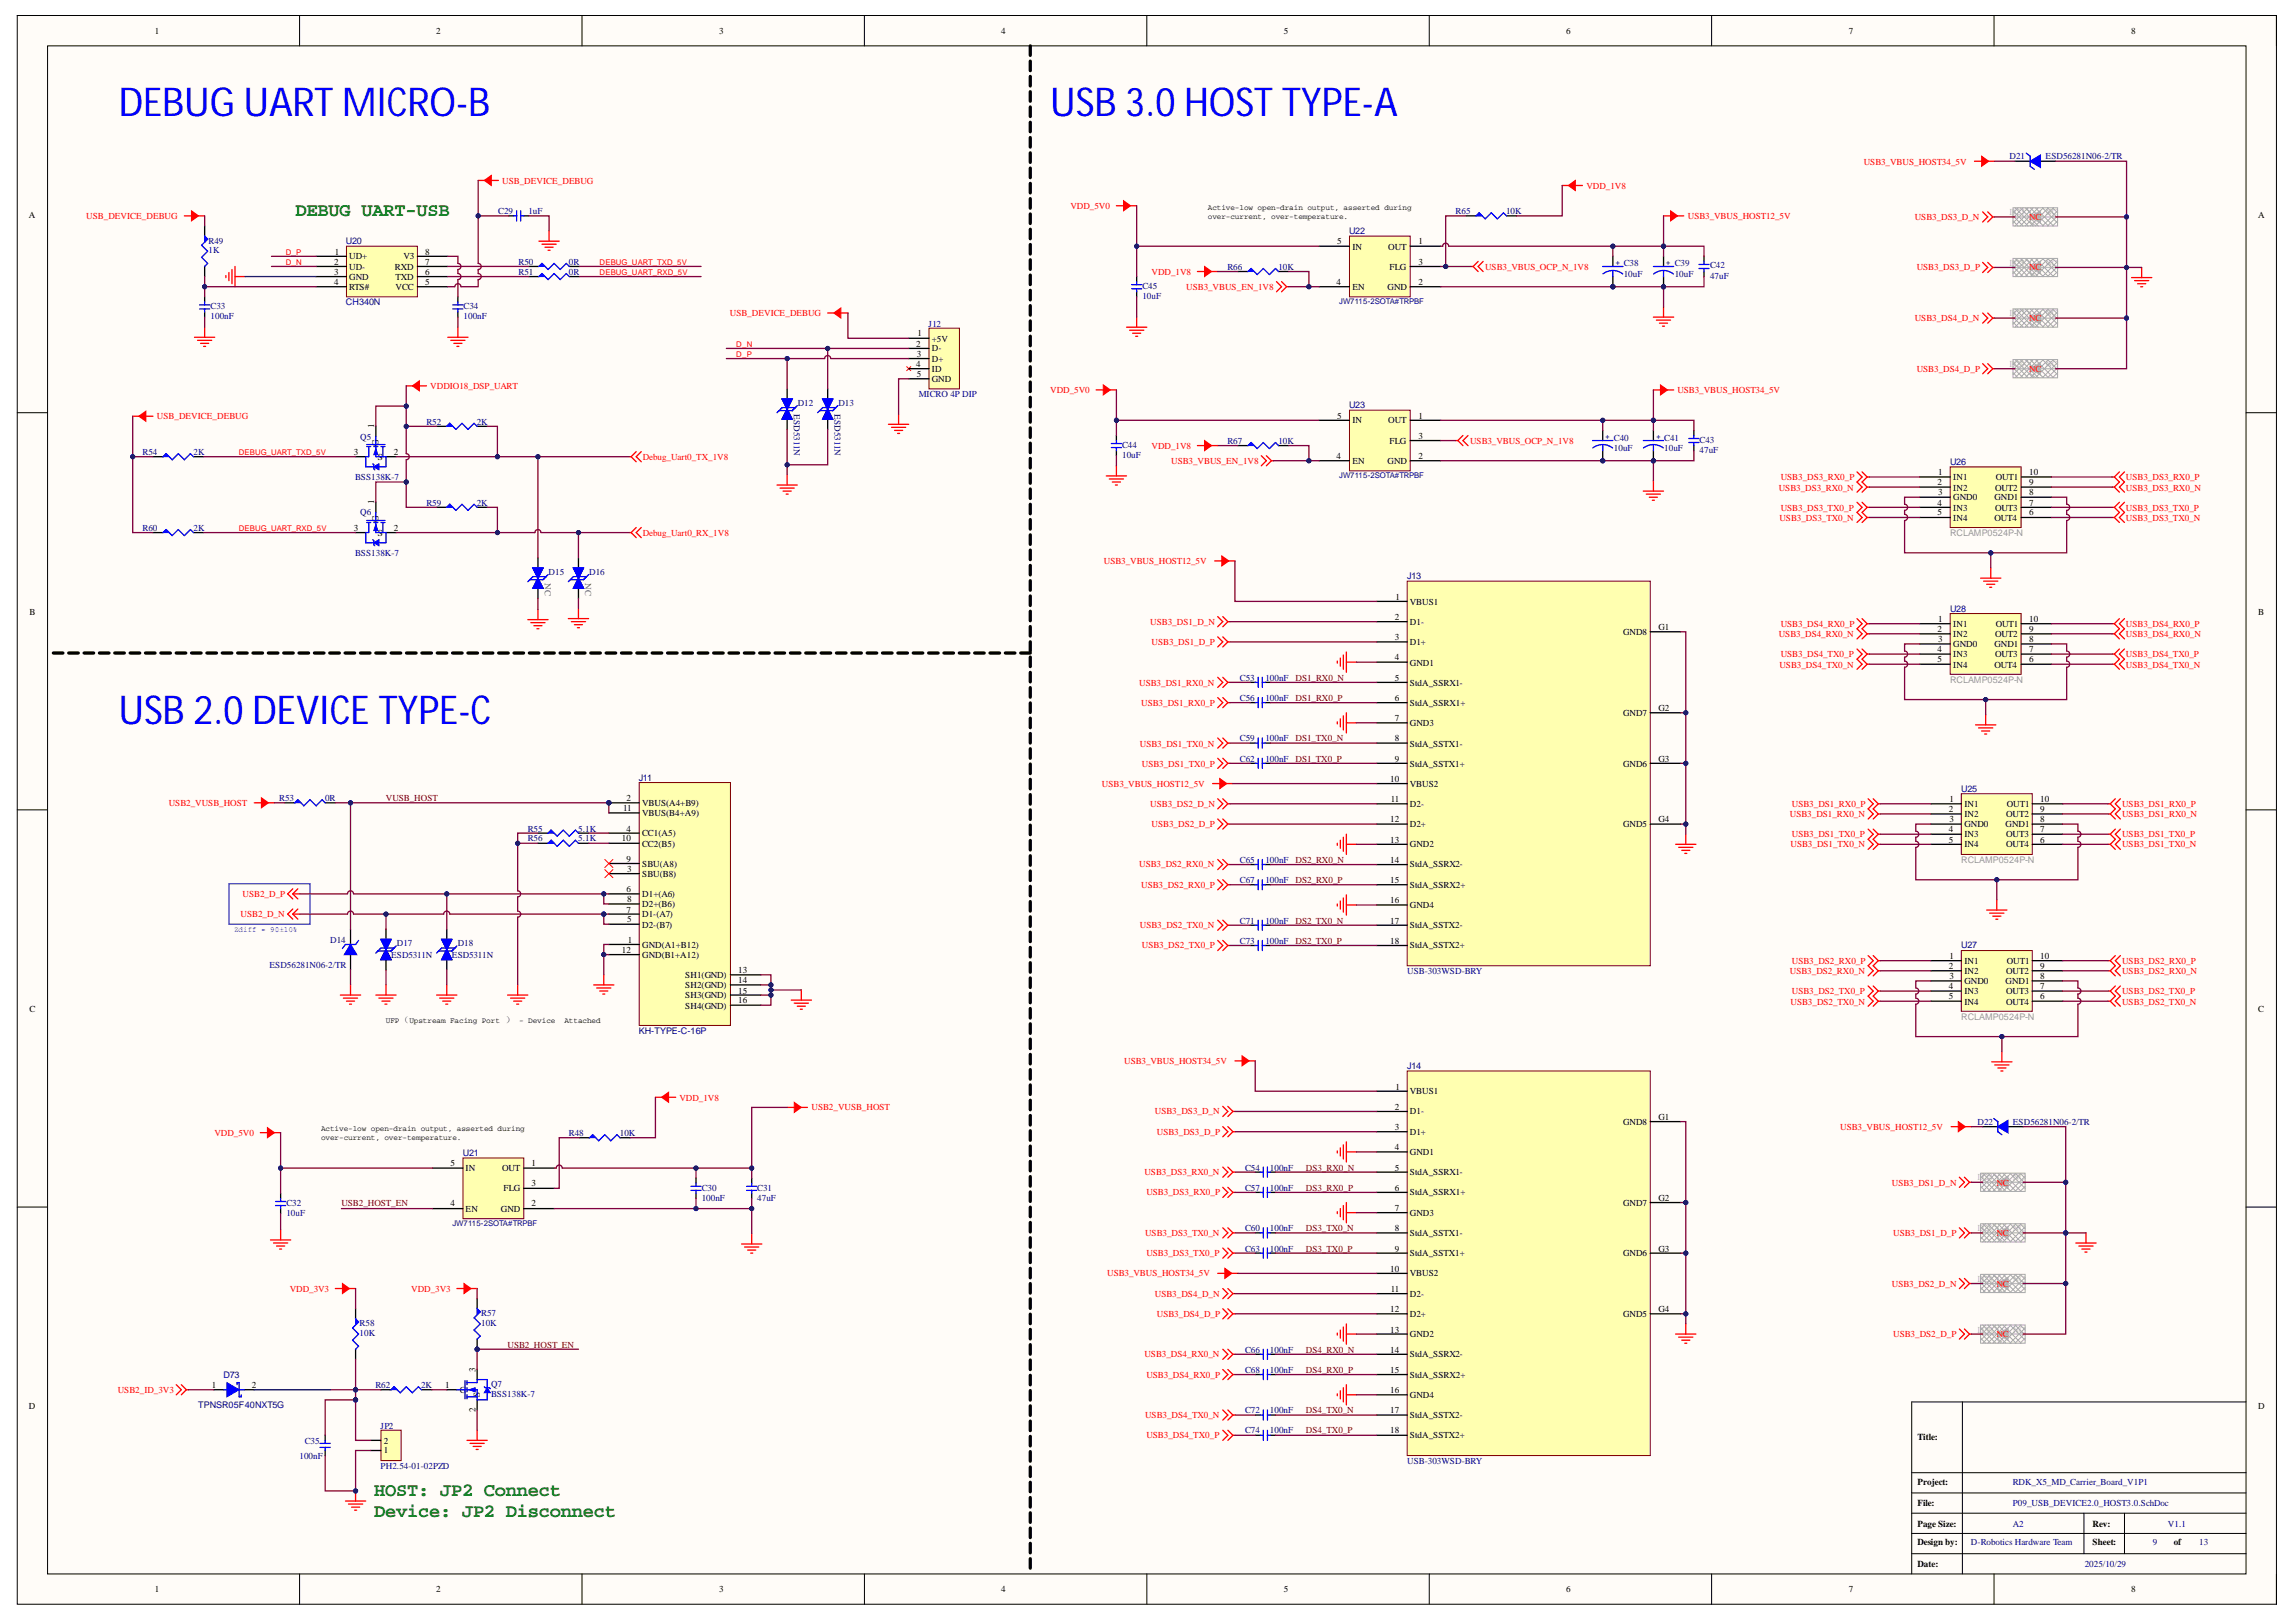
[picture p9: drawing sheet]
<svg xmlns="http://www.w3.org/2000/svg" width="297mm" height="210mm" viewBox="0 0 297 210" stroke-linecap="round" stroke-linejoin="round" font-family="sans-serif">
<defs><g id="words">
<g font-size="5.2" fill="#00f">
<text x="15.3" y="15">DEBUG UART MICRO-B</text>
<text x="135.9" y="15">USB 3.0HOST TYPE-A</text>
<text x="15.3" y="93.7">USB 2.0DEVICE TYPE-C</text>
</g>
<g font-size="2.5" fill="#008200">
<text x="38.2" y="27.9">DEBUG UART-USB</text>
<text x="48.4" y="193.7">HOST: JP2 Connect</text>
<text x="48.4" y="196.3">Device: JP2 Disconnect</text>
</g>
<g font-size="1.2">
<text x="20.1" y="4.4">1</text>
<text x="56.4" y="4.4">2</text>
<text x="93.1" y="4.4">3</text>
<text x="129.5" y="4.4">4</text>
<text x="166.1" y="4.4">5</text>
<text x="202.6" y="4.4">6</text>
<text x="239.2" y="4.4">7</text>
<text x="275.7" y="4.4">8</text>
<text x="3.7" y="28.1">A</text>
<text x="292.1" y="28.1">A</text>
<text x="43.2" y="34.2">2</text>
<text x="43.2" y="35.6">3</text>
<text x="43.3" y="33">1</text>
<text x="45.2" y="33.6">UD+</text>
<text x="45.2" y="34.9">UD-</text>
<text x="51.1" y="34.9">RXD</text>
<text x="52.2" y="33.6">V3</text>
<text x="55" y="35.6">6</text>
<text x="55" y="34.2">7</text>
<text x="55" y="33">8</text>
<text x="173" y="31.6">5</text>
<text x="175" y="32.3">IN</text>
<text x="179.6" y="32.3">OUT</text>
<text x="179.8" y="34.9">FLG</text>
<text x="183.5" y="34.2">3</text>
<text x="183.5" y="31.6">1</text>
<text x="43.2" y="36.9">4</text>
<text x="45.2" y="36.2">GND</text>
<text x="45.2" y="37.5">RTS#</text>
<text x="51.2" y="37.5">VCC</text>
<text x="51.2" y="36.2">TXD</text>
<text x="55" y="36.9">5</text>
<text x="172.9" y="36.9">4</text>
<text x="175" y="37.5">EN</text>
<text x="179.5" y="37.5">GND</text>
<text x="183.5" y="36.9">2</text>
<text x="118.5" y="44.9">2</text>
<text x="118.5" y="47.5">4</text>
<text x="118.6" y="46.2">3</text>
<text x="118.7" y="43.5">1</text>
<text x="120.6" y="44.2">+5V</text>
<text x="120.6" y="45.5">D-</text>
<text x="120.6" y="46.8">D+</text>
<text x="118.6" y="48.8">5</text>
<text x="120.6" y="48.1">ID</text>
<text x="120.6" y="49.4">GND</text>
<text x="45.8" y="58.8">3</text>
<text x="48.4" y="55.5" transform="rotate(-90 48.4 55.5)">1</text>
<text x="48.9" y="59.5">S</text>
<text x="49" y="57.7" transform="rotate(-90 49 57.7)">G</text>
<text x="50.9" y="58.8">2</text>
<text x="172.9" y="59.4">4</text>
<text x="173" y="54.2">5</text>
<text x="175" y="54.8">IN</text>
<text x="179.6" y="54.8">OUT</text>
<text x="179.8" y="57.4">FLG</text>
<text x="183.5" y="59.4">2</text>
<text x="183.5" y="56.8">3</text>
<text x="183.5" y="54.2">1</text>
<text x="48.4" y="65.3" transform="rotate(-90 48.4 65.3)">1</text>
<text x="175" y="60">EN</text>
<text x="179.5" y="60">GND</text>
<text x="250.7" y="62.8">2</text>
<text x="250.7" y="65.4">4</text>
<text x="250.8" y="61.5">1</text>
<text x="250.8" y="64.1">3</text>
<text x="252.7" y="62.1">IN1</text>
<text x="252.7" y="63.5">IN2</text>
<text x="252.7" y="64.7">GND0</text>
<text x="258" y="64.7">GND1</text>
<text x="258.1" y="63.5">OUT2</text>
<text x="258.2" y="62.1">OUT1</text>
<text x="262.5" y="65.4">7</text>
<text x="262.5" y="64.1">8</text>
<text x="262.5" y="62.8">9</text>
<text x="262.5" y="61.5">10</text>
<text x="45.8" y="68.7">3</text>
<text x="48.9" y="69.3">S</text>
<text x="49" y="67.5" transform="rotate(-90 49 67.5)">G</text>
<text x="50.9" y="68.7">2</text>
<text x="250.7" y="66.7">5</text>
<text x="252.7" y="66.1">IN3</text>
<text x="252.7" y="67.4">IN4</text>
<text x="258" y="67.4">OUT4</text>
<text x="258.1" y="66.1">OUT3</text>
<text x="262.5" y="66.7">6</text>
<text x="180.5" y="77.6">1</text>
<text x="3.8" y="79.5">B</text>
<text x="180.5" y="80.2">2</text>
<text x="180.5" y="82.8">3</text>
<text x="182.4" y="78.3">VBUS1</text>
<text x="182.4" y="80.9">D1-</text>
<text x="182.4" y="83.5">D1+</text>
<text x="210" y="82.2">GND8</text>
<text x="214.5" y="81.5">G1</text>
<text x="250.7" y="81.7">2</text>
<text x="250.8" y="80.5">1</text>
<text x="250.8" y="83.1">3</text>
<text x="252.7" y="81.1">IN1</text>
<text x="252.7" y="82.4">IN2</text>
<text x="252.7" y="83.8">GND0</text>
<text x="258" y="83.8">GND1</text>
<text x="258.1" y="82.4">OUT2</text>
<text x="258.2" y="81.1">OUT1</text>
<text x="262.5" y="83.1">8</text>
<text x="262.5" y="81.7">9</text>
<text x="262.5" y="80.5">10</text>
<text x="292.1" y="79.5">B</text>
<text x="180.5" y="85.5">4</text>
<text x="180.5" y="88.1">5</text>
<text x="182.4" y="86.1">GND1</text>
<text x="182.4" y="88.8">StdA_SSRX1-</text>
<text x="250.7" y="84.4">4</text>
<text x="250.7" y="85.7">5</text>
<text x="252.7" y="85">IN3</text>
<text x="252.7" y="86.4">IN4</text>
<text x="258" y="86.4">OUT4</text>
<text x="258.1" y="85">OUT3</text>
<text x="262.5" y="85.7">6</text>
<text x="262.5" y="84.4">7</text>
<text x="180.5" y="90.7">6</text>
<text x="180.5" y="93.3">7</text>
<text x="180.5" y="95.9">8</text>
<text x="182.4" y="91.4">StdA_SSRX1+</text>
<text x="182.4" y="94">GND3</text>
<text x="210" y="92.6">GND7</text>
<text x="214.5" y="92">G2</text>
<text x="179.9" y="101.2">10</text>
<text x="180.5" y="98.6">9</text>
<text x="182.4" y="96.6">StdA_SSTX1-</text>
<text x="182.4" y="99.2">StdA_SSTX1+</text>
<text x="182.4" y="101.9">VBUS2</text>
<text x="210" y="99.2">GND6</text>
<text x="214.5" y="98.6">G3</text>
<text x="80.6" y="105">11</text>
<text x="81" y="103.6">2</text>
<text x="81" y="107.6">4</text>
<text x="83.1" y="105.6">VBUS(B4+A9)</text>
<text x="83.1" y="104.3">VBUS(A4+B9)</text>
<text x="179.9" y="106.4">12</text>
<text x="179.9" y="103.8">11</text>
<text x="182.4" y="104.5">D2-</text>
<text x="182.4" y="107">D2+</text>
<text x="210" y="107">GND5</text>
<text x="214.5" y="106.4">G4</text>
<text x="252.1" y="105.1">2</text>
<text x="252.1" y="107.7">4</text>
<text x="252.2" y="103.8">1</text>
<text x="252.2" y="106.4">3</text>
<text x="254.1" y="104.5">IN1</text>
<text x="254.1" y="105.7">IN2</text>
<text x="254.1" y="107">GND0</text>
<text x="259.5" y="107">GND1</text>
<text x="259.6" y="105.7">OUT2</text>
<text x="259.6" y="104.5">OUT1</text>
<text x="264" y="107.7">7</text>
<text x="264" y="106.4">8</text>
<text x="264" y="105.1">9</text>
<text x="264" y="103.8">10</text>
<text x="80.5" y="108.9">10</text>
<text x="81" y="111.5">9</text>
<text x="81.1" y="112.8">3</text>
<text x="83.1" y="108.2">CC1(A5)</text>
<text x="83.1" y="109.5">CC2(B5)</text>
<text x="83.1" y="112.2">SBU(A8)</text>
<text x="83.1" y="113.4">SBU(B8)</text>
<text x="179.9" y="109">13</text>
<text x="179.9" y="111.7">14</text>
<text x="182.4" y="109.6">GND2</text>
<text x="182.4" y="112.3">StdA_SSRX2-</text>
<text x="252.1" y="109">5</text>
<text x="254.1" y="108.4">IN3</text>
<text x="254.1" y="109.6">IN4</text>
<text x="259.6" y="109.6">OUT4</text>
<text x="259.6" y="108.4">OUT3</text>
<text x="264" y="109">6</text>
<text x="81" y="115.5">6</text>
<text x="81" y="118.1">7</text>
<text x="81.1" y="116.7">8</text>
<text x="81.1" y="119.4">5</text>
<text x="83.1" y="116.1">D1+(A6)</text>
<text x="83.1" y="117.4">D2+(B6)</text>
<text x="83.1" y="118.7">D1-(A7)</text>
<text x="179.9" y="114.3">15</text>
<text x="179.9" y="116.9">16</text>
<text x="179.9" y="119.5">17</text>
<text x="182.4" y="114.9">StdA_SSRX2+</text>
<text x="182.4" y="117.5">GND4</text>
<text x="80.5" y="123.3">12</text>
<text x="81.2" y="122">1</text>
<text x="83.1" y="120">D2-(B7)</text>
<text x="83.1" y="122.7">GND(A1+B12)</text>
<text x="83.1" y="123.9">GND(B1+A12)</text>
<text x="95.5" y="125.9">13</text>
<text x="179.9" y="122.1">18</text>
<text x="182.4" y="120.1">StdA_SSTX2-</text>
<text x="182.4" y="122.7">StdA_SSTX2+</text>
<text x="252.1" y="125.4">2</text>
<text x="252.2" y="124.1">1</text>
<text x="254.1" y="124.8">IN1</text>
<text x="259.6" y="124.8">OUT1</text>
<text x="264" y="125.4">9</text>
<text x="264" y="124.1">10</text>
<text x="3.8" y="130.9">C</text>
<text x="88.7" y="126.5">SH1(GND)</text>
<text x="88.7" y="127.9">SH2(GND)</text>
<text x="88.7" y="129.2">SH3(GND)</text>
<text x="88.7" y="130.5">SH4(GND)</text>
<text x="95.5" y="127.2">14</text>
<text x="95.5" y="128.6">15</text>
<text x="95.5" y="129.8">16</text>
<text x="252.1" y="128">4</text>
<text x="252.1" y="129.3">5</text>
<text x="252.2" y="126.7">3</text>
<text x="254.1" y="126">IN2</text>
<text x="254.1" y="127.4">GND0</text>
<text x="254.1" y="128.7">IN3</text>
<text x="254.1" y="130">IN4</text>
<text x="259.5" y="127.4">GND1</text>
<text x="259.6" y="130">OUT4</text>
<text x="259.6" y="128.7">OUT3</text>
<text x="259.6" y="126">OUT2</text>
<text x="264" y="129.3">6</text>
<text x="264" y="128">7</text>
<text x="264" y="126.7">8</text>
<text x="292.1" y="130.9">C</text>
<text x="51.8" y="132.4">（</text>
<text x="65.4" y="132.4">）</text>
<text x="180.5" y="143.6">2</text>
<text x="180.5" y="141">1</text>
<text x="182.4" y="141.6">VBUS1</text>
<text x="180.5" y="146.2">3</text>
<text x="180.5" y="148.9">4</text>
<text x="182.4" y="144.2">D1-</text>
<text x="182.4" y="146.8">D1+</text>
<text x="182.4" y="149.4">GND1</text>
<text x="210" y="145.6">GND8</text>
<text x="214.5" y="144.9">G1</text>
<text x="58.3" y="150.9">5</text>
<text x="60.2" y="151.6">IN</text>
<text x="65" y="151.6">OUT</text>
<text x="65.1" y="154.2">FLG</text>
<text x="68.8" y="153.5">3</text>
<text x="68.8" y="150.9">1</text>
<text x="180.5" y="151.5">5</text>
<text x="180.5" y="154.1">6</text>
<text x="182.4" y="152.1">StdA_SSRX1-</text>
<text x="182.4" y="154.7">StdA_SSRX1+</text>
<text x="214.5" y="155.4">G2</text>
<text x="58.3" y="156.1">4</text>
<text x="60.2" y="156.8">EN</text>
<text x="64.8" y="156.8">GND</text>
<text x="68.8" y="156.1">2</text>
<text x="180.5" y="156.7">7</text>
<text x="180.5" y="159.3">8</text>
<text x="180.5" y="162">9</text>
<text x="182.4" y="157.3">GND3</text>
<text x="182.4" y="159.9">StdA_SSTX1-</text>
<text x="210" y="156">GND7</text>
<text x="214.5" y="162">G3</text>
<text x="179.9" y="164.6">10</text>
<text x="179.9" y="167.2">11</text>
<text x="182.4" y="162.5">StdA_SSTX1+</text>
<text x="182.4" y="165.2">VBUS2</text>
<text x="182.4" y="167.8">D2-</text>
<text x="210" y="162.5">GND6</text>
<text x="179.9" y="169.8">12</text>
<text x="179.9" y="172.4">13</text>
<text x="182.4" y="170.4">D2+</text>
<text x="182.4" y="173">GND2</text>
<text x="210" y="170.4">GND5</text>
<text x="214.5" y="169.8">G4</text>
<text x="27.4" y="179.6">1</text>
<text x="32.6" y="179.6">2</text>
<text x="57.6" y="179.6">1</text>
<text x="61.5" y="177.5" transform="rotate(-90 61.5 177.5)">3</text>
<text x="179.9" y="175.1">14</text>
<text x="179.9" y="177.7">15</text>
<text x="182.4" y="175.7">StdA_SSRX2-</text>
<text x="182.4" y="178.3">StdA_SSRX2+</text>
<text x="3.7" y="182.3">D</text>
<text x="59.5" y="180.3">G</text>
<text x="61.5" y="182.8" transform="rotate(-90 61.5 182.8)">2</text>
<text x="62.1" y="180.7" transform="rotate(-90 62.1 180.7)">S</text>
<text x="179.9" y="180.3">16</text>
<text x="179.9" y="182.8">17</text>
<text x="179.9" y="185.5">18</text>
<text x="182.4" y="180.9">GND4</text>
<text x="182.4" y="183.5">StdA_SSTX2-</text>
<text x="292.1" y="182.3">D</text>
<text x="49.7" y="188.1">1</text>
<text x="49.7" y="186.8">2</text>
<text x="182.4" y="186.1">StdA_SSTX2+</text>
<text x="248.1" y="186.4">Title:</text>
<text x="248.1" y="197.5">Page Size:</text>
<text x="248.1" y="194.9">File:</text>
<text x="248.1" y="192.1">Project:</text>
<text x="270.7" y="197.5">Rev:</text>
<text x="248.1" y="202.8">Date:</text>
<text x="248.1" y="200">Design by:</text>
<text x="270.7" y="200">Sheet:</text>
<text x="281.2" y="200">of</text>
<text x="20.1" y="206.1">1</text>
<text x="56.4" y="206.1">2</text>
<text x="93.1" y="206.1">3</text>
<text x="129.5" y="206.1">4</text>
<text x="166.1" y="206.1">5</text>
<text x="202.6" y="206.1">6</text>
<text x="239.2" y="206.1">7</text>
<text x="275.7" y="206.1">8</text>
</g>
<g font-size="1.2" fill="#f00">
<text x="65" y="23.8">USB_DEVICE_DEBUG</text>
<text x="241.1" y="21.3">USB3_VBUS_HOST34_5V</text>
<text x="11.2" y="28.3">USB_DEVICE_DEBUG</text>
<text x="138.5" y="27">VDD_5V0</text>
<text x="205.2" y="24.4">VDD_1V8</text>
<text x="218.4" y="28.3">USB3_VBUS_HOST12_5V</text>
<text x="247.7" y="28.5">USB3_DS3_D_N</text>
<text x="262.5" y="28.5">NC</text>
<text x="149" y="35.6">VDD_1V8</text>
<text x="192.1" y="34.9">USB3_VBUS_OCP_N_1V8</text>
<text x="248" y="35">USB3_DS3_D_P</text>
<text x="262.5" y="35">NC</text>
<text x="94.4" y="40.9">USB_DEVICE_DEBUG</text>
<text x="153.5" y="37.5">USB3_VBUS_EN_1V8</text>
<text x="247.7" y="41.6">USB3_DS4_D_N</text>
<text x="262.5" y="41.6">NC</text>
<text x="55.7" y="50.4">VDDIO18_DSP_UART</text>
<text x="135.9" y="50.9">VDD_5V0</text>
<text x="217" y="50.9">USB3_VBUS_HOST34_5V</text>
<text x="248" y="48.1">USB3_DS4_D_P</text>
<text x="262.5" y="48.1">NC</text>
<text x="20.3" y="54.3">USB_DEVICE_DEBUG</text>
<text x="83.2" y="59.5">Debug_Uart0_TX_1V8</text>
<text x="149" y="58.1">VDD_1V8</text>
<text x="190.2" y="57.4">USB3_VBUS_OCP_N_1V8</text>
<text x="151.5" y="60">USB3_VBUS_EN_1V8</text>
<text x="230.1" y="63.5">USB3_DS3_RX0_N</text>
<text x="230.4" y="62.1">USB3_DS3_RX0_P</text>
<text x="275" y="63.5">USB3_DS3_RX0_N</text>
<text x="275" y="62.1">USB3_DS3_RX0_P</text>
<text x="83.2" y="69.3">Debug_Uart0_RX_1V8</text>
<text x="230.2" y="67.4">USB3_DS3_TX0_N</text>
<text x="230.4" y="66.1">USB3_DS3_TX0_P</text>
<text x="275" y="67.4">USB3_DS3_TX0_N</text>
<text x="275" y="66.1">USB3_DS3_TX0_P</text>
<text x="142.8" y="73">USB3_VBUS_HOST12_5V</text>
<text x="148.8" y="80.9">USB3_DS1_D_N</text>
<text x="149" y="83.5">USB3_DS1_D_P</text>
<text x="230.1" y="82.4">USB3_DS4_RX0_N</text>
<text x="230.4" y="81.1">USB3_DS4_RX0_P</text>
<text x="275" y="82.4">USB3_DS4_RX0_N</text>
<text x="275" y="81.1">USB3_DS4_RX0_P</text>
<text x="147.4" y="88.8">USB3_DS1_RX0_N</text>
<text x="230.2" y="86.4">USB3_DS4_TX0_N</text>
<text x="230.4" y="85">USB3_DS4_TX0_P</text>
<text x="275" y="86.4">USB3_DS4_TX0_N</text>
<text x="275" y="85">USB3_DS4_TX0_P</text>
<text x="147.6" y="91.4">USB3_DS1_RX0_P</text>
<text x="142.6" y="101.9">USB3_VBUS_HOST12_5V</text>
<text x="147.5" y="96.6">USB3_DS1_TX0_N</text>
<text x="147.7" y="99.2">USB3_DS1_TX0_P</text>
<text x="21.8" y="104.3">USB2_VUSB_HOST</text>
<text x="148.8" y="104.5">USB3_DS2_D_N</text>
<text x="149" y="107">USB3_DS2_D_P</text>
<text x="231.6" y="105.7">USB3_DS1_RX0_N</text>
<text x="231.8" y="104.5">USB3_DS1_RX0_P</text>
<text x="274.5" y="105.7">USB3_DS1_RX0_N</text>
<text x="274.5" y="104.5">USB3_DS1_RX0_P</text>
<text x="147.4" y="112.3">USB3_DS2_RX0_N</text>
<text x="231.6" y="109.6">USB3_DS1_TX0_N</text>
<text x="231.8" y="108.4">USB3_DS1_TX0_P</text>
<text x="274.5" y="109.6">USB3_DS1_TX0_N</text>
<text x="274.5" y="108.4">USB3_DS1_TX0_P</text>
<text x="31.1" y="118.7">USB2_D_N</text>
<text x="31.4" y="116.1">USB2_D_P</text>
<text x="147.6" y="114.9">USB3_DS2_RX0_P</text>
<text x="147.5" y="120.1">USB3_DS2_TX0_N</text>
<text x="147.7" y="122.7">USB3_DS2_TX0_P</text>
<text x="231.8" y="124.8">USB3_DS2_RX0_P</text>
<text x="274.5" y="124.8">USB3_DS2_RX0_P</text>
<text x="231.6" y="126">USB3_DS2_RX0_N</text>
<text x="231.6" y="130">USB3_DS2_TX0_N</text>
<text x="231.8" y="128.7">USB3_DS2_TX0_P</text>
<text x="274.5" y="126">USB3_DS2_RX0_N</text>
<text x="274.5" y="130">USB3_DS2_TX0_N</text>
<text x="274.5" y="128.7">USB3_DS2_TX0_P</text>
<text x="145.4" y="137.7">USB3_VBUS_HOST34_5V</text>
<text x="87.9" y="142.4">VDD_1V8</text>
<text x="105" y="143.7">USB2_VUSB_HOST</text>
<text x="27.7" y="147">VDD_5V0</text>
<text x="149.4" y="144.2">USB3_DS3_D_N</text>
<text x="149.7" y="146.8">USB3_DS3_D_P</text>
<text x="238.1" y="146.2">USB3_VBUS_HOST12_5V</text>
<text x="148.1" y="152.1">USB3_DS3_RX0_N</text>
<text x="148.3" y="154.7">USB3_DS3_RX0_P</text>
<text x="244.8" y="153.4">USB3_DS1_D_N</text>
<text x="258.3" y="153.4">NC</text>
<text x="148.1" y="159.9">USB3_DS3_TX0_N</text>
<text x="244.9" y="159.9">USB3_DS1_D_P</text>
<text x="258.3" y="159.9">NC</text>
<text x="37.5" y="167.2">VDD_3V3</text>
<text x="53.2" y="167.2">VDD_3V3</text>
<text x="143.2" y="165.2">USB3_VBUS_HOST34_5V</text>
<text x="148.3" y="162.5">USB3_DS3_TX0_P</text>
<text x="149.4" y="167.8">USB3_DS4_D_N</text>
<text x="244.8" y="166.5">USB3_DS2_D_N</text>
<text x="258.3" y="166.5">NC</text>
<text x="149.7" y="170.4">USB3_DS4_D_P</text>
<text x="244.9" y="173">USB3_DS2_D_P</text>
<text x="258.3" y="173">NC</text>
<text x="148.1" y="175.7">USB3_DS4_RX0_N</text>
<text x="148.3" y="178.3">USB3_DS4_RX0_P</text>
<text x="15.2" y="180.3">USB2_ID_3V3</text>
<text x="148.1" y="183.5">USB3_DS4_TX0_N</text>
<text x="148.3" y="186.1">USB3_DS4_TX0_P</text>
</g>
<g font-size="1.2" fill="#000080">
<text x="260" y="20.6">D21</text>
<text x="264.6" y="20.6">ESD56281N06-2/TR</text>
<text x="64.5" y="27.7">C29</text>
<text x="68.4" y="27.7">1uF</text>
<text x="188.3" y="27.7">R65</text>
<text x="194.8" y="27.7">10K</text>
<text x="27" y="31.5">R49</text>
<text x="27" y="32.8">1K</text>
<text x="44.8" y="31.6">U20</text>
<text x="67.1" y="34.2">R50</text>
<text x="67.1" y="35.6">R51</text>
<text x="73.6" y="34.2">0R</text>
<text x="73.6" y="35.6">0R</text>
<text x="158.8" y="34.9">R66</text>
<text x="165.4" y="34.9">10K</text>
<text x="174.5" y="30.3">U22</text>
<text x="210.1" y="34.5">C38</text>
<text x="210.1" y="35.8">10uF</text>
<text x="216.7" y="34.5">C39</text>
<text x="216.7" y="35.8">10uF</text>
<text x="221.2" y="34.7">C42</text>
<text x="27.2" y="40">C33</text>
<text x="27.2" y="41.3">100nF</text>
<text x="44.8" y="39.5">CH340N</text>
<text x="60" y="40">C34</text>
<text x="60" y="41.3">100nF</text>
<text x="147.8" y="37.4">C45</text>
<text x="147.8" y="38.7">10uF</text>
<text x="221.2" y="36.1">47uF</text>
<text x="120.1" y="42.3">J12</text>
<text x="102.7" y="53.6" transform="rotate(90 102.7 53.6)">ESD5311N</text>
<text x="103.2" y="52.6">D12</text>
<text x="108" y="53.6" transform="rotate(90 108 53.6)">ESD5311N</text>
<text x="108.5" y="52.6">D13</text>
<text x="118.9" y="51.4">MICRO 4P DIP</text>
<text x="174.5" y="52.8">U23</text>
<text x="18.4" y="58.8">R54</text>
<text x="25" y="58.8">2K</text>
<text x="46.6" y="56.9">Q5</text>
<text x="55.2" y="54.9">R52</text>
<text x="61.7" y="54.9">2K</text>
<text x="145.2" y="58">C44</text>
<text x="145.2" y="59.3">10uF</text>
<text x="158.8" y="57.4">R67</text>
<text x="165.4" y="57.4">10K</text>
<text x="208.8" y="57.1">C40</text>
<text x="208.8" y="58.3">10uF</text>
<text x="215.3" y="57.1">C41</text>
<text x="215.3" y="58.3">10uF</text>
<text x="219.9" y="57.3">C43</text>
<text x="219.9" y="58.6">47uF</text>
<text x="45.9" y="62.1">BSS138K-7</text>
<text x="55.2" y="65.4">R59</text>
<text x="61.7" y="65.4">2K</text>
<text x="252.3" y="60.2">U26</text>
<text x="18.4" y="68.7">R60</text>
<text x="25" y="68.7">2K</text>
<text x="45.9" y="71.9">BSS138K-7</text>
<text x="46.6" y="66.7">Q6</text>
<text x="71" y="74.5">D15</text>
<text x="76.2" y="74.5">D16</text>
<text x="182.1" y="75">J13</text>
<text x="252.3" y="79.2">U28</text>
<text x="160.4" y="88.1">C53</text>
<text x="163.7" y="88.1">100nF</text>
<text x="160.4" y="90.7">C56</text>
<text x="160.4" y="95.9">C59</text>
<text x="163.7" y="90.7">100nF</text>
<text x="163.7" y="95.9">100nF</text>
<text x="82.7" y="101">J11</text>
<text x="160.4" y="98.6">C62</text>
<text x="163.7" y="98.6">100nF</text>
<text x="36.1" y="103.6">R53</text>
<text x="42" y="103.6">0R</text>
<text x="68.3" y="107.6">R55</text>
<text x="74.8" y="107.6">5.1K</text>
<text x="253.7" y="102.4">U25</text>
<text x="68.3" y="108.9">R56</text>
<text x="74.8" y="108.9">5.1K</text>
<text x="160.4" y="111.7">C65</text>
<text x="163.7" y="111.7">100nF</text>
<text x="160.4" y="119.5">C71</text>
<text x="160.4" y="114.3">C67</text>
<text x="163.7" y="119.5">100nF</text>
<text x="163.7" y="114.3">100nF</text>
<text x="34.9" y="125.3">ESD56281N06-2/TR</text>
<text x="42.7" y="122">D14</text>
<text x="50.6" y="123.9">ESD5311N</text>
<text x="51.4" y="122.5">D17</text>
<text x="58.5" y="123.9">ESD5311N</text>
<text x="59.2" y="122.5">D18</text>
<text x="160.4" y="122.1">C73</text>
<text x="163.7" y="122.1">100nF</text>
<text x="253.7" y="122.7">U27</text>
<text x="182.1" y="126">USB-303WSD-BRY</text>
<text x="82.7" y="133.8">KH-TYPE-C-16P</text>
<text x="182.1" y="138.4">J14</text>
<text x="59.9" y="149.6">U21</text>
<text x="73.6" y="147">R48</text>
<text x="80.2" y="147">10K</text>
<text x="255.8" y="145.6">D22</text>
<text x="260.4" y="145.6">ESD56281N06-2/TR</text>
<text x="90.8" y="154.1">C30</text>
<text x="90.8" y="155.4">100nF</text>
<text x="98" y="154.1">C31</text>
<text x="98" y="155.4">47uF</text>
<text x="161.1" y="151.5">C54</text>
<text x="161.1" y="154.1">C57</text>
<text x="164.3" y="151.5">100nF</text>
<text x="164.3" y="154.1">100nF</text>
<text x="37.1" y="156">C32</text>
<text x="37.1" y="157.3">10uF</text>
<text x="161.1" y="159.3">C60</text>
<text x="161.1" y="162">C63</text>
<text x="164.3" y="159.3">100nF</text>
<text x="164.3" y="162">100nF</text>
<text x="46.5" y="171.6">R58</text>
<text x="46.5" y="172.9">10K</text>
<text x="62.3" y="170.3">R57</text>
<text x="62.3" y="171.6">10K</text>
<text x="28.9" y="178.3">D73</text>
<text x="48.6" y="179.6">R62</text>
<text x="54.5" y="179.6">2K</text>
<text x="63.5" y="179.5">Q7</text>
<text x="161.1" y="177.7">C68</text>
<text x="161.1" y="175.1">C66</text>
<text x="164.3" y="177.7">100nF</text>
<text x="164.3" y="175.1">100nF</text>
<text x="25.6" y="182.2">TPNSR05F40NXT5G</text>
<text x="49.2" y="184.9">JP2</text>
<text x="63.5" y="180.8">BSS138K-7</text>
<text x="161.1" y="185.5">C74</text>
<text x="161.1" y="182.8">C72</text>
<text x="164.3" y="185.5">100nF</text>
<text x="164.3" y="182.8">100nF</text>
<text x="38.7" y="188.8">100nF</text>
<text x="39.4" y="186.8">C35</text>
<text x="49.2" y="190.1">PH2.54-01-02PZD</text>
<text x="182.1" y="189.4">USB-303WSD-BRY</text>
<text x="260.4" y="197.5">A2</text>
<text x="260.4" y="192.1">RDK_X5_MD_Carrier_Board_V1P1</text>
<text x="260.4" y="194.9">P09_USB_DEVICE2.0_HOST3.0.SchDoc</text>
<text x="280.5" y="197.5">V1.1</text>
<text x="255" y="200">D-Robotics Hardware Team</text>
<text x="269.7" y="202.8">2025/10/29</text>
<text x="278.5" y="200">9</text>
<text x="284.5" y="200">13</text>
</g>
<g font-size="1.2" fill="#bfbebc">
<text x="260" y="27.8">D23</text>
<text x="264.6" y="27.8">NC</text>
<text x="260" y="34.4">D25</text>
<text x="264.6" y="34.4">NC</text>
<text x="260" y="40.9">D27</text>
<text x="264.6" y="40.9">NC</text>
<text x="260" y="47.5">D29</text>
<text x="264.6" y="47.5">NC</text>
<text x="255.8" y="152.7">D24</text>
<text x="260.4" y="152.7">NC</text>
<text x="255.8" y="159.3">D26</text>
<text x="260.4" y="159.3">NC</text>
<text x="255.8" y="165.8">D28</text>
<text x="260.4" y="165.8">NC</text>
<text x="255.8" y="172.4">D30</text>
<text x="260.4" y="172.4">NC</text>
</g>
<g font-size="1.2" fill="#999">
<text x="252.3" y="69.3">RCLAMP0524P-N</text>
<text x="252.3" y="88.3">RCLAMP0524P-N</text>
<text x="253.7" y="111.7">RCLAMP0524P-N</text>
<text x="253.7" y="131.9">RCLAMP0524P-N</text>
</g>
<g font-size="1.2" fill="#666">
<text x="70.5" y="75.5" transform="rotate(90 70.5 75.5)">NC</text>
<text x="75.7" y="75.5" transform="rotate(90 75.7 75.5)">NC</text>
</g>
<g font-size="1.2" fill="#800000">
<text x="167.6" y="88.1">DS1_RX0_N</text>
<text x="167.6" y="90.7">DS1_RX0_P</text>
<text x="167.6" y="95.9">DS1_TX0_N</text>
<text x="167.6" y="98.6">DS1_TX0_P</text>
<text x="49.9" y="103.6">VUSB_HOST</text>
<text x="167.6" y="111.7">DS2_RX0_N</text>
<text x="167.6" y="114.3">DS2_RX0_P</text>
<text x="167.6" y="119.5">DS2_TX0_N</text>
<text x="167.6" y="122.1">DS2_TX0_P</text>
<text x="168.9" y="151.5">DS3_RX0_N</text>
<text x="168.9" y="154.1">DS3_RX0_P</text>
<text x="44.2" y="156.1">USB2_HOST_EN</text>
<text x="168.9" y="159.3">DS3_TX0_N</text>
<text x="168.9" y="162">DS3_TX0_P</text>
<text x="65.7" y="174.4">USB2_HOST_EN</text>
<text x="168.9" y="175.1">DS4_RX0_N</text>
<text x="168.9" y="177.7">DS4_RX0_P</text>
<text x="168.9" y="182.8">DS4_TX0_N</text>
<text x="168.9" y="185.5">DS4_TX0_P</text>
</g>
<g font-size="1">
<text x="156.3" y="27.1">Active-low open-drain output, asserted during</text>
<text x="156.3" y="28.3">over-current, over-temperature.</text>
<text x="49.9" y="132.4">UFP</text>
<text x="53" y="132.4">Upstream Facing Port</text>
<text x="67.2" y="132.4">- Device</text>
<text x="73" y="132.4">Attached</text>
<text x="41.5" y="146.4">Active-low open-drain output, asserted during</text>
<text x="41.5" y="147.6">over-current, over-temperature.</text>
</g>
<g font-size="1" fill="#f00">
<text x="37" y="33">D_P</text>
<text x="37" y="34.3">D_N</text>
<text x="77.6" y="34.3">DEBUG_UART_TXD_5V</text>
<text x="77.6" y="35.6">DEBUG_UART_RXD_5V</text>
<text x="95.3" y="46.2">D_P</text>
<text x="95.3" y="44.9">D_N</text>
<text x="30.9" y="58.9">DEBUG_UART_TXD_5V</text>
<text x="30.9" y="68.7">DEBUG_UART_RXD_5V</text>
</g>
<g font-size="1" fill="#000080">
<text x="173.3" y="39.4">JW7115-2SOTA#TRPBF</text>
<text x="173.3" y="61.9">JW7115-2SOTA#TRPBF</text>
<text x="58.5" y="158.7">JW7115-2SOTA#TRPBF</text>
</g>
<text font-size="1" fill="#0082ff" x="30.3" y="120.6">Zdiff = 90±10%</text>
<g font-size=".9" fill="#000080">
<text x="209.1" y="34.3">+</text>
<text x="215.6" y="34.3">+</text>
<text x="207.7" y="56.8">+</text>
<text x="214.3" y="56.8">+</text>
</g>
</g></defs>
<path d="M2.2 2h292.3v205.6h-292.3z" fill-rule="evenodd" fill="#fffcf8"/>
<path d="M2.2 2h292.3v205.6h-292.3z" fill="none" stroke="#000" stroke-width=".13"/>
<path d="M6.2 5.9h284.4v197.8h-284.4z" fill-rule="evenodd" fill="#fffcf8"/>
<g fill="none" stroke="#000" stroke-width=".13">
<path d="M2.2 2h4M6.2 5.9h284.4v197.8h-284.4zM38.8 2v3.9M75.3 2v3.9M111.8 2v3.9M148.4 2v3.9M184.9 2v3.9M221.4 2v3.9M258 2v3.9M290.6 2h3.9v3.9M2.2 53.4h4M290.6 53.4h3.9"/>
<path d="M2.2 104.8h4M290.6 104.8h3.9M2.2 156.2h4M290.6 156.2h3.9M247.3 198.4h43.3M247.3 195.8h43.3M247.3 193.2h43.3M247.3 190.6h43.3M253.9 181.4v22.3M269.6 195.8v5.3M274.8 195.8v5.3M290.6 181.4h-43.3v22.3"/>
<path d="M38.8 203.7v3.9M75.3 203.7v3.9M111.8 203.7v3.9M148.4 203.7v3.9M184.9 203.7v3.9M221.4 203.7v3.9M247.3 201.1h43.3M258 203.7v3.9M294.5 203.7v3.9"/>
</g>
<path d="M160.2 35.1h1.3M165.4 35.1h1.3" fill="none" stroke="#000" stroke-width=".17"/>
<path d="M161.5 35.1l.4-.4 .4 .4z" fill-rule="evenodd" fill="#000bff"/>
<path d="M161.5 35.1l.4-.4 .4 .4z" fill="none" stroke="#000bff" stroke-width=".13"/>
<path d="M161.5 35.1l.4-.4 .8 .8 .7-.8 .8 .8 .8-.8 .4 .4" fill="none" stroke="#000bff" stroke-width=".17"/>
<path d="M189.7 27.9h1.3M194.9 27.9h1.3" fill="none" stroke="#000" stroke-width=".17"/>
<path d="M191 27.9l.4-.4 .3 .4z" fill-rule="evenodd" fill="#000bff"/>
<path d="M191 27.9l.4-.4 .3 .4z" fill="none" stroke="#000bff" stroke-width=".13"/>
<path d="M191 27.9l.4-.4 .7 .8 .8-.8 .8 .8 .8-.8 .4 .4" fill="none" stroke="#000bff" stroke-width=".17"/>
<path d="M160.2 57.7h1.3M165.4 57.7h1.3" fill="none" stroke="#000" stroke-width=".17"/>
<path d="M161.9 57.3l.4 .4h-.8z" fill-rule="evenodd" fill="#000bff"/>
<path d="M161.9 57.3l.4 .4h-.8z" fill="none" stroke="#000bff" stroke-width=".13"/>
<path d="M161.5 57.7l.4-.4 .8 .8 .7-.8 .8 .8 .8-.8 .4 .4" fill="none" stroke="#000bff" stroke-width=".17"/>
<g fill="none" stroke="#000" stroke-width=".17">
<path d="M147.1 35.8v.6M147.1 37.8v.6M144.4 56.4v.6M144.4 58.3v.7M161.7 88.3h.7M161.7 90.9h.7M161.7 96.2h.7M161.7 98.8h.7M163.7 88.3h.7M163.7 90.9h.7M163.7 96.2h.7M163.7 98.8h.7"/>
<path d="M36.8 103.9h1.3M42.1 103.9h1.3M161.7 119.7h.7M161.7 114.5h.7M161.7 111.9h.7M163.7 119.7h.7M163.7 114.5h.7M163.7 111.9h.7M161.7 122.4h.7M163.7 122.4h.7M162.4 151.7h.6M162.4 154.3h.6"/>
<path d="M162.4 159.5h.6M164.4 151.7h.6M164.4 154.3h.6M164.4 159.5h.6M162.4 162.2h.6M162.4 177.9h.6M162.4 175.3h.6M164.4 162.2h.6M164.4 177.9h.6M164.4 175.3h.6M162.4 185.7h.6M162.4 183.1h.6"/>
<path d="M164.4 185.7h.6M164.4 183.1h.6"/>
</g>
<g fill="none" stroke="#00f" stroke-width=".17">
<path d="M146.4 36.8h1.3M146.4 37.4h1.3M147.1 36.4v.4M147.1 37.4v.4M143.8 57.4h1.3M143.8 57.9h1.3M144.4 57v.4M144.4 57.9v.4M162.4 88.3h.4M162.4 90.9h.4M162.4 96.2h.4M162.4 98.8h.4"/>
<path d="M162.8 87.7v1.3M162.8 90.3v1.3M162.8 95.5v1.3M162.8 98.1v1.3M163.3 87.7v1.3M163.3 90.3v1.3M163.3 95.5v1.3M163.3 98.1v1.3M163.3 88.3h.4M163.3 90.9h.4M163.3 96.2h.4M163.3 98.8h.4"/>
<path d="M162.4 119.7h.4M162.4 114.5h.4M162.4 111.9h.4M162.8 111.2v1.3M162.8 113.8v1.3M162.8 119.1v1.3M163.3 111.2v1.3M163.3 113.8v1.3M163.3 119.1v1.3M163.3 119.7h.4M163.3 114.5h.4M163.3 111.9h.4"/>
<path d="M162.4 122.4h.4M162.8 121.7v1.3M163.3 121.7v1.3M163.3 122.4h.4M163 151.7h.4M163 154.3h.4M163 159.5h.4M163.4 151v1.3M163.4 153.7v1.3M163.4 158.9v1.3M164 151v1.3M164 153.7v1.3"/>
<path d="M164 158.9v1.3M164 151.7h.4M164 154.3h.4M164 159.5h.4M163 162.2h.4M163 177.9h.4M163 175.3h.4M163.4 161.5v1.3M163.4 174.6v1.3M163.4 177.2v1.3M164 161.5v1.3M164 162.2h.4"/>
<path d="M164 174.6v1.3M164 177.2v1.3M164 177.9h.4M164 175.3h.4M163 185.7h.4M163 183.1h.4M163.4 182.5v1.3M163.4 185.1v1.3M164 182.5v1.3M164 185.1v1.3M164 185.7h.4M164 183.1h.4"/>
</g>
<path d="M29.6 114.4h10.5v5.2h-10.5z" fill="none" stroke="#0082ff" stroke-width=".17"/>
<path d="M38.5 103.5l.4 .4h-.8z" fill-rule="evenodd" fill="#000bff"/>
<path d="M38.5 103.5l.4 .4h-.8z" fill="none" stroke="#000bff" stroke-width=".13"/>
<path d="M38.1 103.9l.4-.4 .8 .8 .8-.8 .8 .8 .8-.8 .4 .4" fill="none" stroke="#000bff" stroke-width=".17"/>
<path d="M59.1 179.8h1.1M60.2 178.7v2.3M60.4 178.9h1.3M60.4 179.8h1.3v1.4M60.4 178.7v.5M60.4 179.6v.5M61.7 178.5h1.3M60.4 180.8h1.3M60.4 180.5v.5" fill="none" stroke="#00f" stroke-width=".17"/>
<path d="M57.8 179.8h1.3M61.7 177.2v1.3M61.7 181.2v1.3" fill="none" stroke="#000" stroke-width=".17"/>
<path d="M60.7 179.8l.8-.2v.5z" fill="#00f"/>
<path d="M60.7 179.8l.8-.2v.5z" fill="none" stroke="#00f" stroke-width=".13"/>
<path d="M61.7 178.5v.4M61.7 181.2h1.3" fill="none" stroke="#00f" stroke-width=".17"/>
<path d="M63 179.6l.4 .6h-.8z" fill="#00f"/>
<path d="M63 179.6l.4 .6h-.8z" fill="none" stroke="#00f" stroke-width=".13"/>
<path d="M62.6 179.5l.2 .1h.5l.1 .1M63 178.5v1M63 180.1v1.1" fill="none" stroke="#00f" stroke-width=".17"/>
<path d="M46 169.4v1.3M46 174.6v1.3" fill="none" stroke="#000" stroke-width=".17"/>
<path d="M46 170.7l.4 .4-.4 .4z" fill-rule="evenodd" fill="#000bff"/>
<path d="M46 170.7l.4 .4-.4 .4z" fill="none" stroke="#000bff" stroke-width=".13"/>
<path d="M46 170.7l.4 .4-.8 .8 .8 .7-.8 .8 .8 .8-.4 .4" fill="none" stroke="#000bff" stroke-width=".17"/>
<path d="M117.3 47.4l.5 .6M117.8 47.4l-.5 .6" fill="none" stroke="#f00" stroke-width=".13"/>
<path d="M26.5 38.4v.7M68.4 34.5h1.3M73.7 34.5h1.3M26.5 40.4v.6" fill="none" stroke="#000" stroke-width=".17"/>
<path d="M25.8 40h1.3M25.8 39.5h1.3M26.5 39.1v.4M26.5 40v.4" fill="none" stroke="#00f" stroke-width=".17"/>
<path d="M69.7 34.5l.4-.4 .4 .4z" fill-rule="evenodd" fill="#000bff"/>
<path d="M69.7 34.5l.4-.4 .4 .4z" fill="none" stroke="#000bff" stroke-width=".13"/>
<path d="M69.7 34.5l.4-.4 .8 .8 .8-.8 .8 .8 .8-.8 .4 .4" fill="none" stroke="#000bff" stroke-width=".17"/>
<path d="M59.2 38.4v.7M68.4 35.8h1.3M73.7 35.8h1.3M59.2 40.4v.6" fill="none" stroke="#000" stroke-width=".17"/>
<path d="M58.6 39.5h1.3M58.6 40h1.3M59.2 39.1v.4M59.2 40v.4" fill="none" stroke="#00f" stroke-width=".17"/>
<path d="M69.7 35.8l.4-.4 .4 .4z" fill-rule="evenodd" fill="#000bff"/>
<path d="M69.7 35.8l.4-.4 .4 .4z" fill="none" stroke="#000bff" stroke-width=".13"/>
<path d="M69.7 35.8l.4-.4 .8 .8 .8-.8 .8 .8 .8-.8 .4 .4" fill="none" stroke="#000bff" stroke-width=".17"/>
<path d="M26.5 29.2v1.4M26.5 34.5v1.3" fill="none" stroke="#000" stroke-width=".17"/>
<path d="M26.5 30.6l.4 .3-.4 .4z" fill-rule="evenodd" fill="#000bff"/>
<path d="M26.5 30.6l.4 .3-.4 .4z" fill="none" stroke="#000bff" stroke-width=".13"/>
<path d="M26.5 30.6l.4 .3-.8 .8 .8 .8-.8 .8 .8 .8-.4 .4" fill="none" stroke="#000bff" stroke-width=".17"/>
<path d="M19.8 59.1h1.3M25 59.1h1.3" fill="none" stroke="#000" stroke-width=".17"/>
<path d="M21.1 59.1l.4-.4 .4 .4z" fill-rule="evenodd" fill="#000bff"/>
<path d="M21.1 59.1l.4-.4 .4 .4z" fill="none" stroke="#000bff" stroke-width=".13"/>
<path d="M21.1 59.1l.4-.4 .8 .8 .8-.8 .8 .8 .7-.8 .4 .4" fill="none" stroke="#000bff" stroke-width=".17"/>
<path d="M19.8 68.9h1.3M25 68.9h1.3" fill="none" stroke="#000" stroke-width=".17"/>
<path d="M21.1 68.9l.4-.4 .4 .4z" fill-rule="evenodd" fill="#000bff"/>
<path d="M21.1 68.9l.4-.4 .4 .4z" fill="none" stroke="#000bff" stroke-width=".13"/>
<path d="M21.1 68.9l.4-.4 .8 .8 .8-.8 .8 .8 .7-.8 .4 .4" fill="none" stroke="#000bff" stroke-width=".17"/>
<path d="M56.5 55.2h1.3M61.7 55.2h1.3" fill="none" stroke="#000" stroke-width=".17"/>
<path d="M58.2 54.8l.4 .4h-.8z" fill-rule="evenodd" fill="#000bff"/>
<path d="M58.2 54.8l.4 .4h-.8z" fill="none" stroke="#000bff" stroke-width=".13"/>
<path d="M57.8 55.2l.4-.4 .8 .8 .8-.8 .7 .8 .8-.8 .4 .4" fill="none" stroke="#000bff" stroke-width=".17"/>
<path d="M56.5 65.7h1.3M61.7 65.7h1.3" fill="none" stroke="#000" stroke-width=".17"/>
<path d="M58.2 65.3l.4 .4h-.8z" fill-rule="evenodd" fill="#000bff"/>
<path d="M58.2 65.3l.4 .4h-.8z" fill="none" stroke="#000bff" stroke-width=".13"/>
<path d="M57.8 65.7l.4-.4 .8 .7 .8-.7 .7 .7 .8-.7 .4 .4" fill="none" stroke="#000bff" stroke-width=".17"/>
<path d="M65.8 27.9h.6M67.8 27.9h.6" fill="none" stroke="#000" stroke-width=".17"/>
<path d="M66.4 27.9h.4M66.8 27.3v1.3M67.4 27.3v1.3M67.4 27.9h.4" fill="none" stroke="#00f" stroke-width=".17"/>
<circle cx="78.8" cy="103.9" r=".26" fill="#000080"/>
<circle cx="78.8" cy="103.9" r=".26" fill="none" stroke="#000080" stroke-width=".13"/>
<path d="M82.7 101.3h11.8v31.4h-11.8z" fill-rule="evenodd" fill="#ffffb0"/>
<path d="M82.7 101.3h11.8v31.4h-11.8z" fill="none" stroke="#800000" stroke-width=".13"/>
<path d="M78.8 105.2h3.9M78.8 103.9h3.9" fill="none" stroke="#000" stroke-width=".17"/>
<circle cx="78.8" cy="103.9" r=".26" fill="#000080"/>
<circle cx="78.8" cy="103.9" r=".26" fill="none" stroke="#000080" stroke-width=".13"/>
<g fill="none" stroke="#000" stroke-width=".17">
<path d="M46 59.1h1.3M48.6 55.2v1.3M49.9 59.1h1.3M78.8 107.8h3.9M78.8 109.1h3.9M78.8 111.7h3.9M78.8 113.1h3.9M78.8 115.7h3.9M78.8 117h3.9M78.8 118.3h3.9M78.8 119.6h3.9M78.8 122.2h3.9"/>
<path d="M78.8 123.5h3.9M94.5 126.2h3.9M94.5 127.5h3.9M94.5 128.8h3.9M94.5 130.1h3.9"/>
</g>
<path d="M78.2 112.5l1.1 1.1M78.2 111.2l1.1 1.1M79.3 112.5l-1.1 1.1M79.3 111.2l-1.1 1.1" fill="none" stroke="#f00" stroke-width=".13"/>
<path d="M47.3 59.1v1.3M47.4 57.5h2.4M47.4 57.8h.6M47.7 57.8v1.3M48.4 57.8h.5M48.6 56.5v1M48.6 57.8v1.3h1.3M49.3 57.8h.5M49.5 57.8v1.3" fill="none" stroke="#00f" stroke-width=".17"/>
<path d="M48.6 58.1l.3 .7h-.5z" fill="#00f"/>
<path d="M48.6 58.1l.3 .7h-.5z" fill="none" stroke="#00f" stroke-width=".13"/>
<path d="M47.3 59.1h.4M49.9 59.1v1.3" fill="none" stroke="#00f" stroke-width=".17"/>
<path d="M48.4 60.4l.6-.4v.8z" fill="#00f"/>
<path d="M48.4 60.4l.6-.4v.8z" fill="none" stroke="#00f" stroke-width=".13"/>
<path d="M47.3 60.4h.9M47.3 68.9v1.3M47.4 67.4h2.4M47.4 67.6h.6M47.7 67.6v1.3M48.2 60l.2 .2v.5l.1 .1M48.4 67.6h.5M48.6 66.3v1.1M48.6 67.6v1.3h1.3M48.9 60.4h1M49.3 67.6h.5M49.5 67.6v1.3" fill="none" stroke="#00f" stroke-width=".17"/>
<path d="M46 68.9h1.3M48.6 65v1.3M49.9 68.9h1.3" fill="none" stroke="#000" stroke-width=".17"/>
<path d="M48.6 67.9l.3 .8h-.5z" fill="#00f"/>
<path d="M48.6 67.9l.3 .8h-.5z" fill="none" stroke="#00f" stroke-width=".13"/>
<path d="M47.3 68.9h.4M49.9 68.9v1.3" fill="none" stroke="#00f" stroke-width=".17"/>
<path d="M48.4 70.2l.6-.4v.8z" fill="#00f"/>
<path d="M48.4 70.2l.6-.4v.8z" fill="none" stroke="#00f" stroke-width=".13"/>
<path d="M47.3 70.2h.9M48.2 69.8l.2 .2v.5l.1 .1M48.9 70.2h1" fill="none" stroke="#00f" stroke-width=".17"/>
<path d="M120.2 42.5h3.9v7.8h-3.9z" fill-rule="evenodd" fill="#ffffb0"/>
<path d="M120.2 42.5h3.9v7.8h-3.9z" fill="none" stroke="#800000" stroke-width=".13"/>
<path d="M117.6 43.8h2.6M117.6 45.1h2.6M117.6 46.4h2.6M117.6 47.7h2.6M117.6 49h2.6" fill="none" stroke="#000" stroke-width=".17"/>
<path d="M44.8 31.9h9.2v6.5h-9.2z" fill-rule="evenodd" fill="#ffffb0"/>
<path d="M44.8 31.9h9.2v6.5h-9.2z" fill="none" stroke="#800000" stroke-width=".13"/>
<path d="M40.9 33.2h3.9M40.9 34.5h3.9M40.9 35.8h3.9M40.9 37.1h3.9M54 33.2h3.9M54 34.5h3.9M54 35.8h3.9M54 37.1h3.9M69.6 72.2v1.3M69.6 76.1v1.3M69.6 74.8l.7 1.3h-1.4z" fill="none" stroke="#000" stroke-width=".17"/>
<path d="M68.5 75l.4-.4h1.7l-.3 .4M68.5 75h1.8M68.5 75l-.2 .3M68.9 73.5h1.4l-.7 1.3zM70.9 74.4l-.6 .6" fill="none" stroke="#00f" stroke-width=".17"/>
<path d="M68.9 73.5h1.4l-.7 1.3z" fill="#00f"/>
<path d="M68.9 73.5h1.4l-.7 1.3z" fill="none" stroke="#00f" stroke-width=".17"/>
<path d="M69.6 74.8l.7 1.3h-1.4z" fill="#00f"/>
<path d="M69.6 74.8l.7 1.3h-1.4zM73.8 75l-.3 .3M74.2 73.5h1.3l-.7 1.3zM75.9 74.6h-1.7l-.4 .4M76.1 74.4l-.6 .6h-1.7" fill="none" stroke="#00f" stroke-width=".17"/>
<path d="M74.8 72.2v1.3M74.8 76.1v1.3M74.8 74.8l.7 1.3h-1.3z" fill="none" stroke="#000" stroke-width=".17"/>
<path d="M74.2 73.5h1.3l-.7 1.3z" fill="#00f"/>
<path d="M74.2 73.5h1.3l-.7 1.3z" fill="none" stroke="#00f" stroke-width=".17"/>
<path d="M74.8 74.8l.7 1.3h-1.3z" fill="#00f"/>
<path d="M74.8 74.8l.7 1.3h-1.3zM48.9 123.1h1.7M49.3 121.6h1.3l-.7 1.3zM51 122.7l-.4 .4M51 122.7h-1.7l-.7 .6M51.2 122.4l-.2 .3" fill="none" stroke="#00f" stroke-width=".17"/>
<path d="M49.9 120.3v1.3M49.9 124.2v1.3M49.9 122.9l.7 1.3h-1.3z" fill="none" stroke="#000" stroke-width=".17"/>
<path d="M49.3 121.6h1.3l-.7 1.3z" fill="#00f"/>
<path d="M49.3 121.6h1.3l-.7 1.3z" fill="none" stroke="#00f" stroke-width=".17"/>
<path d="M49.9 122.9l.7 1.3h-1.3z" fill="#00f"/>
<path d="M49.9 122.9l.7 1.3h-1.3zM56.7 123.1l-.2 .2M57.1 121.6h1.4l-.7 1.3zM58.8 122.7h-1.7l-.4 .4M59.1 122.4l-.6 .7h-1.8" fill="none" stroke="#00f" stroke-width=".17"/>
<path d="M57.8 120.3v1.3M57.8 124.2v1.3M57.8 122.9l.7 1.3h-1.4z" fill="none" stroke="#000" stroke-width=".17"/>
<path d="M57.1 121.6h1.4l-.7 1.3z" fill="#00f"/>
<path d="M57.1 121.6h1.4l-.7 1.3z" fill="none" stroke="#00f" stroke-width=".17"/>
<path d="M57.8 122.9l.7 1.3h-1.4z" fill="#00f"/>
<path d="M57.8 122.9l.7 1.3h-1.4z" fill="none" stroke="#00f" stroke-width=".17"/>
<path d="M182.1 75.2h31.4v49.8h-31.4z" fill-rule="evenodd" fill="#ffffb0"/>
<path d="M182.1 75.2h31.4v49.8h-31.4z" fill="none" stroke="#800000" stroke-width=".13"/>
<g fill="none" stroke="#000" stroke-width=".17">
<path d="M178.1 77.8h4M178.1 80.5h4M178.1 83.1h4M178.1 85.7h4M178.1 88.3h4M178.1 90.9h4M178.1 93.5h4M178.1 96.2h4M178.1 98.8h4M213.5 98.8h3.9M213.5 92.2h3.9M213.5 81.8h3.9"/>
<path d="M178.1 101.4h4M178.1 104h4M178.1 106.6h4M178.1 109.3h4M178.1 111.9h4M178.1 114.5h4M178.1 117.1h4M178.1 119.7h4M213.5 106.6h3.9M178.1 122.4h4"/>
</g>
<path d="M182.1 138.6h31.4v49.8h-31.4z" fill-rule="evenodd" fill="#ffffb0"/>
<path d="M182.1 138.6h31.4v49.8h-31.4z" fill="none" stroke="#800000" stroke-width=".13"/>
<g fill="none" stroke="#000" stroke-width=".17">
<path d="M101.8 50.3v1.3M101.8 54.3v1.3M101.8 52.9l.7 1.4h-1.3zM178.1 141.2h4M178.1 143.8h4M178.1 146.5h4M178.1 149.1h4M178.1 151.7h4M178.1 154.3h4M178.1 156.9h4M178.1 159.5h4M213.5 155.6h3.9"/>
<path d="M213.5 145.1h3.9M178.1 162.2h4M178.1 164.8h4M178.1 167.4h4M178.1 170h4M178.1 172.6h4M178.1 175.3h4M178.1 177.9h4M213.5 162.2h3.9M213.5 170h3.9M178.1 180.5h4M178.1 183.1h4"/>
<path d="M178.1 185.7h4"/>
</g>
<path d="M100.8 53.1l.4-.3h1.7l-.4 .3M100.8 53.1h1.7M100.8 53.1l-.3 .3M101.2 51.6h1.3l-.7 1.3zM103.1 52.5l-.6 .6" fill="none" stroke="#00f" stroke-width=".17"/>
<path d="M101.2 51.6h1.3l-.7 1.3z" fill="#00f"/>
<path d="M101.2 51.6h1.3l-.7 1.3z" fill="none" stroke="#00f" stroke-width=".17"/>
<path d="M101.8 52.9l.7 1.4h-1.3z" fill="#00f"/>
<path d="M101.8 52.9l.7 1.4h-1.3zM106 53.1h1.7M106.4 51.6h1.3l-.6 1.3zM107.7 53.1l.4-.3h-1.7l-.6 .6M108.4 52.5l-.7 .6" fill="none" stroke="#00f" stroke-width=".17"/>
<path d="M107.1 50.3v1.3M107.1 54.3v1.3M107.1 52.9l.6 1.4h-1.3z" fill="none" stroke="#000" stroke-width=".17"/>
<path d="M106.4 51.6h1.3l-.6 1.3z" fill="#00f"/>
<path d="M106.4 51.6h1.3l-.6 1.3z" fill="none" stroke="#00f" stroke-width=".17"/>
<path d="M107.1 52.9l.6 1.4h-1.3z" fill="#00f"/>
<path d="M107.1 52.9l.6 1.4h-1.3z" fill="none" stroke="#00f" stroke-width=".17"/>
<path d="M253.7 102.7h9.2v7.9h-9.2z" fill-rule="evenodd" fill="#ffffb0"/>
<path d="M253.7 102.7h9.2v7.9h-9.2z" fill="none" stroke="#800000" stroke-width=".13"/>
<path d="M249.8 104h3.9M249.8 105.3h3.9M249.8 106.6h3.9M249.8 108h3.9M249.8 109.3h3.9M262.9 104h4M262.9 105.3h4M262.9 106.6h4M262.9 108h4M262.9 109.3h4" fill="none" stroke="#000" stroke-width=".17"/>
<path d="M253.7 123h9.2v7.9h-9.2z" fill-rule="evenodd" fill="#ffffb0"/>
<path d="M253.7 123h9.2v7.9h-9.2z" fill="none" stroke="#800000" stroke-width=".13"/>
<path d="M249.8 124.3h3.9M249.8 125.6h3.9M249.8 126.9h3.9M249.8 128.3h3.9M249.8 129.6h3.9M262.9 124.3h4M262.9 125.6h4M262.9 126.9h4M262.9 128.3h4M262.9 129.6h4" fill="none" stroke="#000" stroke-width=".17"/>
<path d="M252.3 79.4h9.2v7.9h-9.2z" fill-rule="evenodd" fill="#ffffb0"/>
<path d="M252.3 79.4h9.2v7.9h-9.2z" fill="none" stroke="#800000" stroke-width=".13"/>
<path d="M248.4 80.7h3.9M248.4 82h3.9M248.4 83.3h3.9M248.4 84.6h3.9M248.4 86h3.9M261.5 80.7h3.9M261.5 82h3.9M261.5 83.3h3.9M261.5 84.6h3.9M261.5 86h3.9" fill="none" stroke="#000" stroke-width=".17"/>
<path d="M252.3 60.4h9.2v7.9h-9.2z" fill-rule="evenodd" fill="#ffffb0"/>
<path d="M252.3 60.4h9.2v7.9h-9.2z" fill="none" stroke="#800000" stroke-width=".13"/>
<path d="M248.4 61.7h3.9M248.4 63h3.9M248.4 64.3h3.9M248.4 65.7h3.9M248.4 67h3.9M261.5 61.7h3.9M261.5 63h3.9M261.5 64.3h3.9M261.5 65.7h3.9M261.5 67h3.9" fill="none" stroke="#000" stroke-width=".17"/>
<path d="M174.6 30.6h7.8v7.8h-7.8z" fill-rule="evenodd" fill="#ffffb0"/>
<path d="M174.6 30.6h7.8v7.8h-7.8z" fill="none" stroke="#800000" stroke-width=".13"/>
<path d="M170.7 37.1h3.9M170.7 31.9h3.9M182.4 37.1h4M182.4 31.9h4M182.4 34.5h4" fill="none" stroke="#000" stroke-width=".17"/>
<path d="M174.6 53.1h7.8v7.8h-7.8z" fill-rule="evenodd" fill="#ffffb0"/>
<path d="M174.6 53.1h7.8v7.8h-7.8z" fill="none" stroke="#800000" stroke-width=".13"/>
<path d="M170.7 59.6h3.9M170.7 54.4h3.9M182.4 59.6h4M182.4 54.4h4M182.4 57h4" fill="none" stroke="#000" stroke-width=".17"/>
<circle cx="207.3" cy="59.6" r=".26" fill="#000080"/>
<circle cx="207.3" cy="59.6" r=".26" fill="none" stroke="#000080" stroke-width=".13"/>
<path d="M207.3 55.7v1.3M207.3 58.3v1.3" fill="none" stroke="#000" stroke-width=".17"/>
<circle cx="207.3" cy="59.6" r=".26" fill="#000080"/>
<circle cx="207.3" cy="59.6" r=".26" fill="none" stroke="#000080" stroke-width=".13"/>
<path d="M206 57h2.7M207.3 57.5a2.15 2.15 0 0 1 1.3 .5M207.3 57.5a2.15 2.15 0 0 0-1.2 .5M207.3 57.5v.8" fill="none" stroke="#00f" stroke-width=".17"/>
<circle cx="213.9" cy="59.6" r=".26" fill="#000080"/>
<circle cx="213.9" cy="59.6" r=".26" fill="none" stroke="#000080" stroke-width=".13"/>
<path d="M213.9 55.7v1.3M213.9 58.3v1.3" fill="none" stroke="#000" stroke-width=".17"/>
<circle cx="213.9" cy="59.6" r=".26" fill="#000080"/>
<circle cx="213.9" cy="59.6" r=".26" fill="none" stroke="#000080" stroke-width=".13"/>
<path d="M212.6 57h2.6M213.9 57.5a2.17 2.17 0 0 1 1.3 .5M213.9 57.5a2.12 2.12 0 0 0-1.3 .5M213.9 57.5v.8" fill="none" stroke="#00f" stroke-width=".17"/>
<circle cx="208.7" cy="37.1" r=".26" fill="#000080"/>
<circle cx="208.7" cy="37.1" r=".26" fill="none" stroke="#000080" stroke-width=".13"/>
<path d="M208.7 33.2v1.3M208.7 35.8v1.3" fill="none" stroke="#000" stroke-width=".17"/>
<circle cx="208.7" cy="37.1" r=".26" fill="#000080"/>
<circle cx="208.7" cy="37.1" r=".26" fill="none" stroke="#000080" stroke-width=".13"/>
<path d="M207.3 34.5h2.7M208.7 35a2.09 2.09 0 0 1 1.2 .4M208.7 35a2.09 2.09 0 0 0-1.3 .4M208.7 35v.8" fill="none" stroke="#00f" stroke-width=".17"/>
<circle cx="215.2" cy="37.1" r=".26" fill="#000080"/>
<circle cx="215.2" cy="37.1" r=".26" fill="none" stroke="#000080" stroke-width=".13"/>
<path d="M215.2 33.2v1.3M215.2 35.8v1.3" fill="none" stroke="#000" stroke-width=".17"/>
<circle cx="215.2" cy="37.1" r=".26" fill="#000080"/>
<circle cx="215.2" cy="37.1" r=".26" fill="none" stroke="#000080" stroke-width=".13"/>
<path d="M213.9 34.5h2.6M215.2 35a2.06 2.06 0 0 1 1.3 .4M215.2 35a2.07 2.07 0 0 0-1.3 .4M215.2 35v.8" fill="none" stroke="#00f" stroke-width=".17"/>
<path d="M49.3 185.1h2.6v3.9h-2.6z" fill-rule="evenodd" fill="#ffffb0"/>
<path d="M49.3 185.1h2.6v3.9h-2.6z" fill="none" stroke="#800000" stroke-width=".13"/>
<path d="M48 187.7h1.3M48 186.4h1.3" fill="none" stroke="#000" stroke-width=".17"/>
<circle cx="61.7" cy="174.6" r=".26" fill="#000080"/>
<circle cx="61.7" cy="174.6" r=".26" fill="none" stroke="#000080" stroke-width=".13"/>
<path d="M61.7 168.1v1.3M61.7 173.3v1.3" fill="none" stroke="#000" stroke-width=".17"/>
<circle cx="61.7" cy="174.6" r=".26" fill="#000080"/>
<circle cx="61.7" cy="174.6" r=".26" fill="none" stroke="#000080" stroke-width=".13"/>
<path d="M61.7 169.4l.4 .4-.4 .4z" fill-rule="evenodd" fill="#000bff"/>
<path d="M61.7 169.4l.4 .4-.4 .4z" fill="none" stroke="#000bff" stroke-width=".13"/>
<path d="M61.7 169.4l.4 .4-.8 .7 .8 .8-.8 .8 .8 .8-.4 .4" fill="none" stroke="#000bff" stroke-width=".17"/>
<path d="M75 147.2h1.3M80.2 147.2h1.3" fill="none" stroke="#000" stroke-width=".17"/>
<path d="M76.3 147.2l.4-.4 .4 .4z" fill-rule="evenodd" fill="#000bff"/>
<path d="M76.3 147.2l.4-.4 .4 .4z" fill="none" stroke="#000bff" stroke-width=".13"/>
<path d="M76.3 147.2l.4-.4 .8 .8 .7-.8 .8 .8 .8-.8 .4 .4" fill="none" stroke="#000bff" stroke-width=".17"/>
<path d="M36.3 154.4v.7M36.3 156.4v.7" fill="none" stroke="#000" stroke-width=".17"/>
<path d="M35.6 155.5h1.4M35.6 156h1.4M36.3 155.1v.4M36.3 156v.4" fill="none" stroke="#00f" stroke-width=".17"/>
<path d="M59.9 149.9h7.9v7.8h-7.9z" fill-rule="evenodd" fill="#ffffb0"/>
<path d="M59.9 149.9h7.9v7.8h-7.9z" fill="none" stroke="#800000" stroke-width=".13"/>
<path d="M45.3 120.3v1.9M45.3 123.5v2M56 156.4h3.9M56 151.2h3.9M67.8 156.4h3.9M67.8 151.2h3.9M67.8 153.8h3.9M42.1 185.7v.7M42.1 187.7v.7" fill="none" stroke="#000" stroke-width=".17"/>
<path d="M41.4 186.8h1.3M41.4 187.3h1.3M42.1 186.4v.4M42.1 187.3v.4" fill="none" stroke="#00f" stroke-width=".17"/>
<path d="M45.3 122.2l.8 1.3h-1.5z" fill="#00f"/>
<path d="M45.3 122.2l.8 1.3h-1.5zM46.4 121.7l-.4 .5h-1.3l-.4 .5" fill="none" stroke="#00f" stroke-width=".17"/>
<path d="M260.7 20.9h2M264 20.9h1.9" fill="none" stroke="#000" stroke-width=".17"/>
<path d="M262.7 20.9l1.3-.8v1.5z" fill="#00f"/>
<path d="M262.1 19.8l.6 .4v1.3l.5 .4M262.7 20.9l1.3-.8v1.5z" fill="none" stroke="#00f" stroke-width=".17"/>
<path d="M260.7 28.1h2M264 28.1h1.9" fill="none" stroke="#bfbebc" stroke-width=".17"/>
<path d="M262.7 28.1l1.3-.8v1.6z" fill="#bfbebc"/>
<path d="M260.7 34.6h2M262.1 27l.6 .4v1.3l.5 .4M262.7 28.1l1.3-.8v1.6zM264 34.6h1.9" fill="none" stroke="#bfbebc" stroke-width=".17"/>
<g fill="none" stroke="#a9a9a9" stroke-width=".13">
<path d="M260.4 26.9h5.8v2.3h-5.8zM260.4 28.6l.7 .6M260.4 27.9l1.3 1.3M260.4 27.3l2 1.9M260.7 26.9l2.3 2.3M261.1 26.9l-.7 .6M261.3 26.9l2.4 2.3M261.7 26.9l-1.3 1.3M262 26.9l2.4 2.3M262.4 26.9l-2 2M262.7 26.9l2.3 2.3M263 26.9l-2.3 2.3"/>
<path d="M263.3 26.9l2.4 2.3M263.7 26.9l-2.4 2.3M264.2 26.9l2 2M264.4 26.9l-2.4 2.3M264.9 26.9l1.3 1.3M265 26.9l-2.3 2.3M265.5 26.9l.7 .6M265.7 26.9l-2.4 2.3M266.2 28.6l-.7 .6M266.2 27.9l-1.3 1.3M266.2 27.3l-2 1.9"/>
</g>
<path d="M262.7 34.6l1.3-.8v1.6z" fill="#bfbebc"/>
<path d="M262.1 33.6l.6 .4v1.3l.5 .4M262.7 34.6l1.3-.8v1.6zM260.7 41.2h2M264 41.2h1.9" fill="none" stroke="#bfbebc" stroke-width=".17"/>
<g fill="none" stroke="#a9a9a9" stroke-width=".13">
<path d="M260.4 33.4h5.8v2.4h-5.8zM260.4 35.1l.7 .7M260.4 34.5l1.3 1.3M260.4 33.8l2 2M260.7 33.4l2.3 2.4M261.1 33.4l-.7 .7M261.3 33.4l2.4 2.4M261.7 33.4l-1.3 1.4M262 33.4l2.4 2.4M262.4 33.4l-2 2M262.7 33.4l2.3 2.4M263 33.4l-2.3 2.4"/>
<path d="M263.3 33.4l2.4 2.4M263.7 33.4l-2.4 2.4M264.2 33.4l2 2M264.4 33.4l-2.4 2.4M264.9 33.4l1.3 1.4M265 33.4l-2.3 2.4M265.5 33.4l.7 .7M265.7 33.4l-2.4 2.4M266.2 35.1l-.7 .7M266.2 34.5l-1.3 1.3M266.2 33.8l-2 2"/>
</g>
<path d="M262.7 41.2l1.3-.8v1.5z" fill="#bfbebc"/>
<path d="M260.7 47.7h2M262.1 40.1l.6 .4v1.3l.5 .4M262.7 41.2l1.3-.8v1.5zM264 47.7h1.9" fill="none" stroke="#bfbebc" stroke-width=".17"/>
<g fill="none" stroke="#a9a9a9" stroke-width=".13">
<path d="M260.4 40h5.8v2.3h-5.8zM260.7 40l2.3 2.3M261.1 40l-.7 .6M261.3 40l2.4 2.3M261.7 40l-1.3 1.3M262 40l2.4 2.3M262.4 40l-2 1.9M262.7 40l2.3 2.3M263 40l-2.3 2.3M263.3 40l2.4 2.3M263.7 40l-2.4 2.3M264.2 40l2 1.9"/>
<path d="M264.4 40l-2.4 2.3M264.9 40l1.3 1.3M265 40l-2.3 2.3M265.5 40l.7 .6M265.7 40l-2.4 2.3M260.4 41.7l.7 .6M260.4 41l1.3 1.3M260.4 40.4l2 1.9M266.2 41.7l-.7 .6M266.2 41l-1.3 1.3M266.2 40.4l-2 1.9"/>
</g>
<path d="M262.7 47.7l1.3-.8v1.6z" fill="#bfbebc"/>
<path d="M262.1 46.7l.6 .4v1.3l.5 .4M262.7 47.7l1.3-.8v1.6z" fill="none" stroke="#bfbebc" stroke-width=".17"/>
<g fill="none" stroke="#a9a9a9" stroke-width=".13">
<path d="M260.4 46.5h5.8v2.4h-5.8zM260.4 48.2l.7 .7M260.4 47.6l1.3 1.3M260.4 46.9l2 2M260.7 46.5l2.3 2.4M261.1 46.5l-.7 .7M261.3 46.5l2.4 2.4M261.7 46.5l-1.3 1.3M262 46.5l2.4 2.4M262.4 46.5l-2 2M262.7 46.5l2.3 2.4M263 46.5l-2.3 2.4"/>
<path d="M263.3 46.5l2.4 2.4M263.7 46.5l-2.4 2.4M264.2 46.5l2 2M264.4 46.5l-2.4 2.4M264.9 46.5l1.3 1.3M265 46.5l-2.3 2.4M265.5 46.5l.7 .7M265.7 46.5l-2.4 2.4M266.2 48.2l-.7 .7M266.2 47.6l-1.3 1.3M266.2 46.9l-2 2"/>
</g>
<path d="M256.5 145.8h2M259.8 145.8h1.9" fill="none" stroke="#000" stroke-width=".17"/>
<path d="M258.5 145.8l1.3-.8v1.6z" fill="#00f"/>
<path d="M257.9 144.7l.6 .4v1.4l.5 .3M258.5 145.8l1.3-.8v1.6z" fill="none" stroke="#00f" stroke-width=".17"/>
<path d="M256.5 153h2M259.8 153h1.9" fill="none" stroke="#bfbebc" stroke-width=".17"/>
<path d="M258.5 153l1.3-.8v1.6z" fill="#bfbebc"/>
<path d="M256.5 159.5h2M257.9 152l.6 .3v1.4l.5 .3M258.5 153l1.3-.8v1.6zM259.8 159.5h1.9" fill="none" stroke="#bfbebc" stroke-width=".17"/>
<g fill="none" stroke="#a9a9a9" stroke-width=".13">
<path d="M256.2 151.8h5.8v2.4h-5.8zM256.2 153.5l.7 .7M256.2 152.9l1.3 1.3M256.2 152.2l2 2M256.5 151.8l2.4 2.4M256.9 151.8l-.7 .7M257.2 151.8l2.3 2.4M257.5 151.8l-1.3 1.3M257.8 151.8l2.4 2.4M258.2 151.8l-2 2M258.5 151.8l2.3 2.4M258.9 151.8l-2.4 2.4"/>
<path d="M259.1 151.8l2.4 2.4M259.5 151.8l-2.3 2.4M260 151.8l2 2M260.2 151.8l-2.4 2.4M260.7 151.8l1.3 1.3M260.8 151.8l-2.3 2.4M261.3 151.8l.7 .7M261.5 151.8l-2.4 2.4M262 153.5l-.7 .7M262 152.9l-1.3 1.3M262 152.2l-2 2"/>
</g>
<path d="M258.5 159.5l1.3-.7v1.5z" fill="#bfbebc"/>
<path d="M257.9 158.5l.6 .4v1.3l.5 .4M258.5 159.5l1.3-.7v1.5zM256.5 166.1h2M259.8 166.1h1.9" fill="none" stroke="#bfbebc" stroke-width=".17"/>
<g fill="none" stroke="#a9a9a9" stroke-width=".13">
<path d="M256.2 158.4h5.8v2.3h-5.8zM256.2 159.4l1.3 1.3M256.2 158.8l2 1.9M256.5 158.4l2.4 2.3M256.9 158.4l-.7 .6M257.2 158.4l2.3 2.3M257.5 158.4l-1.3 1.3M257.8 158.4l2.4 2.3M258.2 158.4l-2 1.9M258.5 158.4l2.3 2.3M258.9 158.4l-2.4 2.3M259.1 158.4l2.4 2.3"/>
<path d="M259.5 158.4l-2.3 2.3M260 158.4l2 1.9M260.2 158.4l-2.4 2.3M260.7 158.4l1.3 1.3M260.8 158.4l-2.3 2.3M261.3 158.4l.7 .6M261.5 158.4l-2.4 2.3M262 159.4l-1.3 1.3M262 158.8l-2 1.9M256.2 160.1l.7 .6M262 160.1l-.7 .6"/>
</g>
<path d="M258.5 166.1l1.3-.8v1.6z" fill="#bfbebc"/>
<path d="M256.5 172.6h2M257.9 165l.6 .4v1.4l.5 .3M258.5 166.1l1.3-.8v1.6zM259.8 172.6h1.9" fill="none" stroke="#bfbebc" stroke-width=".17"/>
<g fill="none" stroke="#a9a9a9" stroke-width=".13">
<path d="M256.2 164.9h5.8v2.4h-5.8zM256.2 166.6l.7 .7M256.2 166l1.3 1.3M256.2 165.3l2 2M256.5 164.9l2.4 2.4M256.9 164.9l-.7 .7M257.2 164.9l2.3 2.4M257.5 164.9l-1.3 1.3M257.8 164.9l2.4 2.4M258.2 164.9l-2 2M258.5 164.9l2.3 2.4M258.9 164.9l-2.4 2.4"/>
<path d="M259.1 164.9l2.4 2.4M259.5 164.9l-2.3 2.4M260 164.9l2 2M260.2 164.9l-2.4 2.4M260.7 164.9l1.3 1.3M260.8 164.9l-2.3 2.4M261.3 164.9l.7 .7M261.5 164.9l-2.4 2.4M262 166.6l-.7 .7M262 166l-1.3 1.3M262 165.3l-2 2"/>
</g>
<path d="M258.5 172.6l1.3-.7v1.5z" fill="#bfbebc"/>
<path d="M257.9 171.6l.6 .4v1.3l.5 .4M258.5 172.6l1.3-.7v1.5z" fill="none" stroke="#bfbebc" stroke-width=".17"/>
<g fill="none" stroke="#a9a9a9" stroke-width=".13">
<path d="M256.2 171.5h5.8v2.3h-5.8zM256.2 173.2l.7 .6M256.2 172.5l1.3 1.3M256.2 171.9l2 1.9M256.5 171.5l2.4 2.3M256.9 171.5l-.7 .6M257.2 171.5l2.3 2.3M257.5 171.5l-1.3 1.3M257.8 171.5l2.4 2.3M258.2 171.5l-2 1.9M258.5 171.5l2.3 2.3M258.9 171.5l-2.4 2.3"/>
<path d="M259.1 171.5l2.4 2.3M259.5 171.5l-2.3 2.3M260 171.5l2 1.9M260.2 171.5l-2.4 2.3M260.7 171.5l1.3 1.3M260.8 171.5l-2.3 2.3M261.3 171.5l.7 .6M261.5 171.5l-2.4 2.3M262 173.2l-.7 .6M262 172.5l-1.3 1.3M262 171.9l-2 1.9"/>
</g>
<path d="M220.5 33.2v.6M220.5 35.1v.7M219.1 55.7v.7M219.1 57.7v.6M90 152.5v.6M90 154.4v.7M97.2 152.5v.6M97.2 154.4v.7M49.3 179.8h1.3M54.5 179.8h1.3" fill="none" stroke="#000" stroke-width=".17"/>
<g fill="none" stroke="#00f" stroke-width=".17">
<path d="M219.8 34.2h1.3M219.8 34.8h1.3M220.5 33.8v.4M220.5 34.8v.3M218.5 56.7h1.3M218.5 57.3h1.3M219.1 56.4v.3M219.1 57.3v.4M89.4 153.5h1.3M89.4 154h1.3M90 153.1v.4M90 154v.4"/>
<path d="M96.6 153.5h1.3M96.6 154h1.3M97.2 153.1v.4M97.2 154v.4"/>
</g>
<path d="M50.6 179.8l.4-.3 .4 .3z" fill-rule="evenodd" fill="#000bff"/>
<path d="M50.6 179.8l.4-.3 .4 .3z" fill="none" stroke="#000bff" stroke-width=".13"/>
<path d="M50.6 179.8l.4-.3 .8 .7 .8-.7 .7 .7 .8-.7 .4 .3" fill="none" stroke="#000bff" stroke-width=".17"/>
<path d="M69.6 107.8h1.3M74.8 107.8h1.3" fill="none" stroke="#000" stroke-width=".17"/>
<path d="M70.9 107.8l.4-.4 .4 .4z" fill-rule="evenodd" fill="#000bff"/>
<path d="M70.9 107.8l.4-.4 .4 .4z" fill="none" stroke="#000bff" stroke-width=".13"/>
<path d="M70.9 107.8l.4-.4 .8 .8 .8-.8 .8 .8 .7-.8 .4 .4" fill="none" stroke="#000bff" stroke-width=".17"/>
<path d="M69.6 109.1h1.3M74.8 109.1h1.3" fill="none" stroke="#000" stroke-width=".17"/>
<path d="M70.9 109.1l.4-.4 .4 .4z" fill-rule="evenodd" fill="#000bff"/>
<path d="M70.9 109.1l.4-.4 .4 .4z" fill="none" stroke="#000bff" stroke-width=".13"/>
<path d="M70.9 109.1l.4-.4 .8 .8 .8-.8 .8 .8 .7-.8 .4 .4" fill="none" stroke="#000bff" stroke-width=".17"/>
<g fill="none" stroke="#f00" stroke-width=".17">
<path d="M29.2 35.7v.2M29.6 35.3v1M30 34.9v1.8M30.4 34.5v2.6M30.4 35.8h1.3M69.7 31.2h2.6M70.1 31.6h1.9M70.5 32h1.1M70.9 32.4h.3M71 29.9v1.3M165.1 36.4l.7 .7-.7 .7M165.8 36.4l.7 .7"/>
<path d="M166.5 37.1l-.7 .7M166.5 37.1h.2M190.3 34.5h.3M190.6 34.5l.6 .6M191.2 33.8l-.6 .7M191.9 33.8l-.7 .7 .7 .6M215.2 39.7v1.3M256.5 27.4l.7 .7-.7 .6M256.5 34l.7 .6-.7 .7M257.2 27.4l.6 .7M257.2 34l.6 .6M257.8 28.1l-.6 .6"/>
<path d="M257.8 28.1h.3M257.8 34.6l-.6 .7M257.8 34.6h.3M275.8 35.9h2.6M276.2 36.3h1.8M276.6 36.7h1M276.9 37.1h.3M277.1 34.6v1.3M25.2 43.6h2.6M25.6 44h1.8M25.9 44.4h1.1M26.3 44.8h.3"/>
<path d="M26.5 42.3v1.3M57.9 43.6h2.6M58.3 44h1.9M58.7 44.4h1.1M59.1 44.8h.3M59.2 42.3v1.3M81.4 59.1h.3M81.7 59.1l.6 .7M82.3 58.4l-.6 .7M83 58.4l-.7 .7 .7 .7M114.9 54.9h2.7M115.3 55.3h1.9"/>
<path d="M115.7 55.7h1.1M116.1 56.1h.3M116.3 53.6v1.3M145.7 42.3h2.7M146.1 42.7h1.9M146.5 43.1h1.1M146.9 43.5h.3M147.1 41v1.3M163.2 59l.6 .6-.6 .7M163.8 59l.7 .6M164.5 59.6l-.7 .7M164.5 59.6h.2"/>
<path d="M188.3 57h.3M188.6 57l.7 .7M189.3 56.4l-.7 .6M189.9 56.4l-.6 .6 .6 .7M213.9 41h2.6M214.3 41.4h1.8M214.7 41.8h1M215.1 42.2h.2M256.5 40.5l.7 .7-.7 .6M256.5 47.1l.7 .6-.7 .7M257.2 40.5l.6 .7M257.2 47.1l.6 .6"/>
<path d="M257.8 41.2l-.6 .6M257.8 41.2h.3M257.8 47.7l-.6 .7M257.8 47.7h.3M69.6 78.9v1.3M74.8 78.7v1.4M81.4 68.9h.3M81.7 68.9l.6 .7M82.3 68.3l-.6 .6M83 68.3l-.7 .6 .7 .7M100.5 62.8h2.6M100.9 63.2h1.9"/>
<path d="M101.3 63.6h1.1M101.7 63.9h.3M101.8 61.5v1.3M143.1 61.6h2.6M143.5 62h1.9M143.9 62.4h1.1M144.3 62.8h.3M144.4 60.3v1.3M157.5 79.8l.7 .7-.7 .6M158.2 79.8l.6 .7M212.6 63.6h2.6M213 63.9h1.8"/>
<path d="M213.4 64.3h1M213.8 64.7h.2M213.9 62.2v1.4M240.2 61.1l.7 .6-.7 .7 .7 .6-.7 .7M240.2 65l.7 .7-.7 .6 .7 .7-.7 .6M240.9 61.1l.7 .6M240.9 65l.7 .7M241.6 61.7l-.7 .7 .7 .6M241.6 61.7h.2M241.6 63l-.7 .7M241.6 63h.2M241.6 65.7l-.7 .6 .7 .7"/>
<path d="M241.6 65.7h.2M241.6 67l-.7 .6M241.6 67h.2M256.2 74.8h2.7M256.6 75.2h1.9M257 75.6h1.1M257.4 76h.3M257.5 73.5v1.3M273.3 61.7h.2M273.3 63h.2M273.3 65.7h.2M273.3 67h.2"/>
<path d="M273.5 63l.7 .7M273.5 61.7l.7 .7-.7 .6M273.5 67l.7 .6M273.5 65.7l.7 .6-.7 .7M274.2 61.1l-.7 .6M274.2 65l-.7 .7M274.8 61.1l-.6 .6 .6 .7-.6 .6 .6 .7M274.8 65l-.6 .7 .6 .6-.6 .7 .6 .6M68.3 80.2h2.6M68.7 80.6h1.8M69.1 81h1M69.5 81.4h.2"/>
<path d="M73.5 80.1h2.6M73.9 80.5h1.9M74.3 80.8h1.1M74.7 81.2h.3M157.5 82.4l.7 .7-.7 .6M157.5 87.7l.7 .6-.7 .7M157.5 90.3l.7 .6-.7 .7M157.5 95.5l.7 .7-.7 .6M157.5 98.1l.7 .7-.7 .6M158.2 82.4l.6 .7M158.2 87.7l.6 .6M158.2 90.3l.6 .6"/>
<path d="M158.2 95.5l.6 .7M158.2 98.1l.6 .7M158.8 80.5h.3M158.8 80.5l-.6 .6M158.8 83.1l-.6 .6M158.8 83.1h.3M158.8 88.3l-.6 .7M158.8 88.3h.3M158.8 90.9l-.6 .7M158.8 90.9h.3M158.8 96.2l-.6 .6M158.8 96.2h.3"/>
<path d="M158.8 98.8l-.6 .6M158.8 98.8h.3M173 85.6v.2M173 93.4v.3M173.4 85.2v1M173.4 93v1.1M173.8 84.8v1.8M173.8 92.6v1.9M174.2 84.4v2.6M174.2 92.2v2.7M174.2 85.7h1.3M174.2 93.5h1.3"/>
<path d="M240.2 80.1l.7 .6-.7 .7 .7 .6-.7 .7M240.2 84l.7 .6-.7 .7 .7 .7-.7 .6M240.9 80.1l.7 .6M240.9 84l.7 .6M241.6 80.7l-.7 .7 .7 .6M241.6 80.7h.2M241.6 82l-.7 .7M241.6 82h.2M241.6 84.6l-.7 .7 .7 .7M241.6 84.6h.2M241.6 86l-.7 .6M241.6 86h.2"/>
<path d="M255.6 93.8h2.6M256 94.2h1.8M256.4 94.6h1M256.8 95h.2M256.9 92.5v1.3M273.3 80.7h.2M273.3 82h.2M273.3 84.6h.2M273.3 86h.2M273.5 82l.7 .7M273.5 80.7l.7 .7-.7 .6M273.5 86l.7 .6"/>
<path d="M273.5 84.6l.7 .7-.7 .7M274.2 80.1l-.7 .6M274.2 84l-.7 .6M274.8 80.1l-.6 .6 .6 .7-.6 .6 .6 .7M274.8 84l-.6 .6 .6 .7-.6 .7 .6 .6M37.9 115.7l.6 .6M37.9 115l-.7 .7 .7 .6M37.9 115.7h.9M37.9 118.3l.6 .6M37.9 117.6l-.7 .7 .7 .6M37.9 118.3h.9M38.5 115l-.6 .7"/>
<path d="M38.5 117.6l-.6 .7M157.5 103.4l.7 .6-.7 .7M157.5 106l.7 .6-.7 .7M157.5 111.2l.7 .7-.7 .6M157.5 113.8l.7 .7-.7 .6M157.5 119.1l.7 .6-.7 .7M158.2 103.4l.6 .6M158.2 106l.6 .6M158.2 111.2l.6 .7M158.2 113.8l.6 .7M158.2 119.1l.6 .6M158.8 104h.3"/>
<path d="M158.8 104l-.6 .7M158.8 106.6l-.6 .7M158.8 106.6h.3M158.8 111.9l-.6 .6M158.8 111.9h.3M158.8 114.5l-.6 .6M158.8 114.5h.3M158.8 119.7l-.6 .7M158.8 119.7h.3M173 109.1v.3M173 117v.3M173.4 108.7v1.1"/>
<path d="M173.4 116.6v1M173.8 108.3v1.9M173.8 116.2v1.8M174.2 109.3h1.3M174.2 108v2.6M174.2 115.8v2.6M174.2 117.1h1.3M216.8 109.3h2.6M217.2 109.7h1.8M217.6 110h1M218 110.4h.2M218.1 108v1.3"/>
<path d="M241.7 103.4l.6 .6-.6 .7 .6 .6-.6 .7M241.7 107.3l.6 .7-.6 .6 .6 .7-.6 .6M242.3 103.4l.7 .6M242.3 107.3l.7 .7M243 109.3h.3M243 104l-.7 .7 .7 .6M243 104h.3M243 105.3l-.7 .7M243 105.3h.3M243 108l-.7 .6 .7 .7M243 108h.3M243 109.3l-.7 .6"/>
<path d="M257 117.8h2.6M257.4 118.2h1.9M257.8 118.6h1.1M258.2 119h.3M258.3 116.5v1.3M272.7 109.3h.3M272.7 104h.3M272.7 105.3h.3M272.7 108h.3M273 105.3l.7 .7M273 104l.7 .7-.7 .6M273 109.3l.7 .6"/>
<path d="M273 108l.7 .6-.7 .7M273.7 103.4l-.7 .6M273.7 107.3l-.7 .7M274.3 103.4l-.6 .6 .6 .7-.6 .6 .6 .7M274.3 107.3l-.6 .7 .6 .6-.6 .7 .6 .6M44 128.8h2.7M44.4 129.2h1.9M44.8 129.6h1.1M45.2 129.9h.3M45.3 127.5v1.3M48.6 128.8h2.6M49 129.2h1.9"/>
<path d="M49.4 129.6h1.1M49.8 129.9h.3M49.9 127.5v1.3M56.5 128.8h2.6M56.9 129.2h1.8M57.3 129.6h1M57.7 129.9h.2M57.8 127.5v1.3M65.7 128.8h2.6M66.1 129.2h1.8M66.4 129.6h1.1M66.8 129.9h.3"/>
<path d="M67 127.5v1.3M76.8 127.5h2.6M77.2 127.9h1.8M77.6 128.2h1M78 128.6h.2M78.1 126.2v1.3M102.4 129.4h2.6M102.8 129.8h1.8M103.1 130.2h1.1M103.5 130.6h.3M103.7 128.1v1.3M157.5 121.7l.7 .7-.7 .6"/>
<path d="M158.2 121.7l.6 .7M158.8 122.4l-.6 .6M158.8 122.4h.3M241.7 123.7l.6 .6-.6 .7 .6 .6-.6 .7M241.7 127.6l.6 .7-.6 .6 .6 .7-.6 .6M242.3 123.7l.7 .6M242.3 127.6l.7 .7M243 129.6h.3M243 128.3h.3M243 124.3l-.7 .7 .7 .6M243 124.3h.3M243 125.6l-.7 .7"/>
<path d="M243 125.6h.3M243 128.3l-.7 .6 .7 .7M243 129.6l-.7 .6M257.7 137.4h2.6M258.1 137.8h1.8M258.5 138.2h1M258.9 138.6h.2M259 136.1v1.3M272.7 129.6h.3M272.7 128.3h.3M272.7 124.3h.3M272.7 125.6h.3"/>
<path d="M273 125.6l.7 .7M273 124.3l.7 .7-.7 .6M273 129.6l.7 .6M273 128.3l.7 .6-.7 .7M273.7 123.7l-.7 .6M273.7 127.6l-.7 .7M274.3 123.7l-.6 .6 .6 .7-.6 .6 .6 .7M274.3 127.6l-.6 .7 .6 .6-.6 .7 .6 .6M36.3 159.2v1.3M97.2 159.7v1.3M158.2 143.2l.6 .6-.6 .7M158.2 158.9l.6 .6-.6 .7"/>
<path d="M158.2 151l.6 .7-.6 .6M158.2 153.7l.6 .6-.6 .7M158.2 145.8l.6 .7-.6 .6M158.8 158.9l.7 .6M158.8 151l.7 .7M158.8 153.7l.7 .6M158.8 143.2l.7 .6M158.8 145.8l.7 .7M159.5 159.5h.3M159.5 159.5l-.7 .7M159.5 151.7l-.7 .6M159.5 151.7h.3"/>
<path d="M159.5 154.3l-.7 .7M159.5 154.3h.3M159.5 143.8l-.7 .7M159.5 143.8h.3M159.5 146.5l-.7 .6M159.5 146.5h.3M173 148.9v.3M173 156.8v.3M173.4 148.5v1.1M173.4 156.4v1.1M173.8 148.2v1.8M173.8 156v1.8"/>
<path d="M174.2 147.8v2.6M174.2 155.6v2.6M174.2 149.1h1.3M174.2 156.9h1.3M253.5 152.3l.6 .7-.6 .7M253.5 158.9l.6 .6-.6 .7M254.1 152.3l.7 .7M254.1 158.9l.7 .6M254.8 153l-.7 .7M254.8 153h.3M254.8 159.5l-.7 .7M254.8 159.5h.3"/>
<path d="M269.9 159.5v1.4M22.8 179.2l.7 .6-.7 .7M23.5 179.2l.6 .6M24.1 179.8l-.6 .7M24.1 179.8h.3M35 160.5h2.6M35.4 160.9h1.8M35.8 161.3h1M36.2 161.6h.2M95.9 161h2.7M96.3 161.4h1.9M96.7 161.8h1.1"/>
<path d="M97.1 162.2h.3M158.2 174.6l.6 .7-.6 .6M158.2 177.2l.6 .7-.6 .6M158.2 166.7l.6 .7-.6 .7M158.2 169.4l.6 .6-.6 .7M158.2 161.5l.6 .7-.6 .6M158.8 174.6l.7 .7M158.8 177.2l.7 .7M158.8 166.7l.7 .7M158.8 169.4l.7 .6M158.8 161.5l.7 .7M159.5 162.2h.3"/>
<path d="M159.5 167.4l-.7 .7M159.5 175.3l-.7 .6M159.5 175.3h.3M159.5 177.9l-.7 .6M159.5 177.9h.3M159.5 167.4h.3M159.5 170l-.7 .7M159.5 170h.3M159.5 162.2l-.7 .6M173 172.5v.3M173.4 172.1v1.1M173.4 180v1"/>
<path d="M173.8 171.7v1.9M173.8 179.6v1.8M174.2 172.6h1.3M174.2 171.3v2.7M174.2 179.2v2.6M216.8 172.6h2.6M217.2 173h1.8M217.6 173.4h1M218 173.8h.2M218.1 171.3v1.3M253.5 165.4l.6 .7-.6 .7M253.5 172l.6 .6-.6 .7"/>
<path d="M254.1 165.4l.7 .7M254.1 172l.7 .6M254.8 172.6h.3M254.8 166.1l-.7 .7M254.8 166.1h.3M254.8 172.6l-.7 .7M268.6 160.9h2.6M268.9 161.3h1.9M269.3 161.6h1.1M269.7 162h.3M60.4 186.4h2.6M60.8 186.8h1.8"/>
<path d="M61.2 187.2h1.1M61.6 187.6h.3M61.7 185.1v1.3M158.2 182.5l.6 .6-.6 .7M158.2 185.1l.6 .6-.6 .7M158.8 182.5l.7 .6M158.8 185.1l.7 .6M159.5 183.1l-.7 .7M159.5 183.1h.3M159.5 185.7l-.7 .7M159.5 185.7h.3M173 180.4v.2"/>
<path d="M174.2 180.5h1.3"/>
</g>
<path d="M27.7 179.8h1.3M31.6 179.8h1.3" fill="none" stroke="#000" stroke-width=".17"/>
<path d="M29.4 178.9l1.5 .9-1.5 1z" fill="#00f"/>
<path d="M29.4 178.9l1.5 .9-1.5 1z" fill="none" stroke="#00f" stroke-width=".13"/>
<path d="M29 179.8h.4M30.7 179.2v-.3h.2v1.9h.3v-.3M30.9 179.8h.7" fill="none" stroke="#00f" stroke-width=".17"/>
<path d="M24.8 27.3l.9 .6-.9 .7z" fill-rule="evenodd" fill="#f00"/>
<path d="M24.8 27.3l.9 .6-.9 .7z" fill="none" stroke="#f00" stroke-width=".13"/>
<path d="M23.9 27.9h1.4M25.6 27.9h.9" fill="none" stroke="#f00" stroke-width=".17"/>
<path d="M62.6 23.3l1-.6v1.3z" fill-rule="evenodd" fill="#f00"/>
<path d="M62.6 23.3l1-.6v1.3z" fill="none" stroke="#f00" stroke-width=".13"/>
<path d="M61.9 23.3h.9M63 23.3h1.5" fill="none" stroke="#f00" stroke-width=".17"/>
<path d="M18 53.9l.9-.7v1.3z" fill-rule="evenodd" fill="#f00"/>
<path d="M18 53.9l.9-.7v1.3z" fill="none" stroke="#f00" stroke-width=".13"/>
<path d="M17.2 53.9h.9M18.3 53.9h1.5" fill="none" stroke="#f00" stroke-width=".17"/>
<path d="M107.9 40.5l.9-.6v1.3z" fill-rule="evenodd" fill="#f00"/>
<path d="M107.9 40.5l.9-.6v1.3z" fill="none" stroke="#f00" stroke-width=".13"/>
<path d="M107.1 40.5h1.4M108.8 40.5h.9" fill="none" stroke="#f00" stroke-width=".17"/>
<path d="M33.8 103.2l.9 .7-.9 .6z" fill-rule="evenodd" fill="#f00"/>
<path d="M33.8 103.2l.9 .7-.9 .6z" fill="none" stroke="#f00" stroke-width=".13"/>
<path d="M32.9 103.9h1.4M34.6 103.9h.9" fill="none" stroke="#f00" stroke-width=".17"/>
<path d="M34.6 145.9l.9 .7-.9 .6z" fill-rule="evenodd" fill="#f00"/>
<path d="M34.6 145.9l.9 .7-.9 .6z" fill="none" stroke="#f00" stroke-width=".13"/>
<path d="M33.7 146.6h1.4M35.4 146.6h.9" fill="none" stroke="#f00" stroke-width=".17"/>
<path d="M85.6 142l.9-.7v1.4z" fill-rule="evenodd" fill="#f00"/>
<path d="M85.6 142l.9-.7v1.4z" fill="none" stroke="#f00" stroke-width=".13"/>
<path d="M84.8 142h.9M86 142h1.4" fill="none" stroke="#f00" stroke-width=".17"/>
<path d="M102.8 142.7l.9 .6-.9 .7z" fill-rule="evenodd" fill="#f00"/>
<path d="M102.8 142.7l.9 .6-.9 .7z" fill="none" stroke="#f00" stroke-width=".13"/>
<path d="M101.8 143.3h1M103 143.3h1.5" fill="none" stroke="#f00" stroke-width=".17"/>
<path d="M44.3 166.1l.9 .6-.9 .7z" fill-rule="evenodd" fill="#f00"/>
<path d="M44.3 166.1l.9 .6-.9 .7z" fill="none" stroke="#f00" stroke-width=".13"/>
<path d="M43.4 166.7h1.4M45.1 166.7h.9" fill="none" stroke="#f00" stroke-width=".17"/>
<path d="M60 166.1l.9 .6-.9 .7z" fill-rule="evenodd" fill="#f00"/>
<path d="M60 166.1l.9 .6-.9 .7z" fill="none" stroke="#f00" stroke-width=".13"/>
<path d="M59.1 166.7h1.4M60.8 166.7h.9" fill="none" stroke="#f00" stroke-width=".17"/>
<path d="M145.4 26l.9 .6-.9 .7z" fill-rule="evenodd" fill="#f00"/>
<path d="M145.4 26l.9 .6-.9 .7z" fill="none" stroke="#f00" stroke-width=".13"/>
<path d="M144.4 26.6h1.5M146.1 26.6h1" fill="none" stroke="#f00" stroke-width=".17"/>
<path d="M155.8 34.5l1 .6-1 .7z" fill-rule="evenodd" fill="#f00"/>
<path d="M155.8 34.5l1 .6-1 .7z" fill="none" stroke="#f00" stroke-width=".13"/>
<path d="M154.9 35.1h1.5M156.6 35.1h.9" fill="none" stroke="#f00" stroke-width=".17"/>
<path d="M202.9 24l.9-.7v1.4z" fill-rule="evenodd" fill="#f00"/>
<path d="M202.9 24l.9-.7v1.4z" fill="none" stroke="#f00" stroke-width=".13"/>
<path d="M202.1 24h.9M203.3 24h1.4" fill="none" stroke="#f00" stroke-width=".17"/>
<path d="M142.7 49.8l.9 .7-.9 .6z" fill-rule="evenodd" fill="#f00"/>
<path d="M142.7 49.8l.9 .7-.9 .6z" fill="none" stroke="#f00" stroke-width=".13"/>
<path d="M141.8 50.5h1.5M143.5 50.5h.9" fill="none" stroke="#f00" stroke-width=".17"/>
<path d="M216.1 27.3l.9 .6-.9 .7z" fill-rule="evenodd" fill="#f00"/>
<path d="M216.1 27.3l.9 .6-.9 .7z" fill="none" stroke="#f00" stroke-width=".13"/>
<path d="M215.2 27.9h.9M216.4 27.9h1.4" fill="none" stroke="#f00" stroke-width=".17"/>
<path d="M214.8 49.8l.9 .7-.9 .6z" fill-rule="evenodd" fill="#f00"/>
<path d="M214.8 49.8l.9 .7-.9 .6z" fill="none" stroke="#f00" stroke-width=".13"/>
<path d="M213.9 50.5h.9M215.1 50.5h1.4" fill="none" stroke="#f00" stroke-width=".17"/>
<path d="M158.1 71.9l.9 .7-.9 .6z" fill-rule="evenodd" fill="#f00"/>
<path d="M158.1 71.9l.9 .7-.9 .6z" fill="none" stroke="#f00" stroke-width=".13"/>
<path d="M157.1 72.6h1.5M158.8 72.6h1" fill="none" stroke="#f00" stroke-width=".17"/>
<path d="M157.8 100.7l.9 .7-.9 .7z" fill-rule="evenodd" fill="#f00"/>
<path d="M157.8 100.7l.9 .7-.9 .7z" fill="none" stroke="#f00" stroke-width=".13"/>
<path d="M156.9 101.4h1.4M158.6 101.4h.9" fill="none" stroke="#f00" stroke-width=".17"/>
<path d="M160.7 136.6l.9 .7-.9 .6z" fill-rule="evenodd" fill="#f00"/>
<path d="M160.7 136.6l.9 .7-.9 .6z" fill="none" stroke="#f00" stroke-width=".13"/>
<path d="M159.8 137.3h1.4M161.5 137.3h.9" fill="none" stroke="#f00" stroke-width=".17"/>
<path d="M158.5 164.1l.9 .7-.9 .6z" fill-rule="evenodd" fill="#f00"/>
<path d="M158.5 164.1l.9 .7-.9 .6z" fill="none" stroke="#f00" stroke-width=".13"/>
<path d="M157.5 164.8h1.5M159.2 164.8h1" fill="none" stroke="#f00" stroke-width=".17"/>
<path d="M256.4 20.2l.9 .7-.9 .6z" fill-rule="evenodd" fill="#f00"/>
<path d="M256.4 20.2l.9 .7-.9 .6z" fill="none" stroke="#f00" stroke-width=".13"/>
<path d="M255.4 20.9h1.5M257.2 20.9h.9" fill="none" stroke="#f00" stroke-width=".17"/>
<path d="M253.3 145.1l1 .7-1 .7z" fill-rule="evenodd" fill="#f00"/>
<path d="M253.3 145.1l1 .7-1 .7z" fill="none" stroke="#f00" stroke-width=".13"/>
<path d="M252.4 145.8h1.5M254.1 145.8h1" fill="none" stroke="#f00" stroke-width=".17"/>
<path d="M53.3 49.9l1-.6v1.3z" fill-rule="evenodd" fill="#f00"/>
<path d="M53.3 49.9l1-.6v1.3z" fill="none" stroke="#f00" stroke-width=".13"/>
<path d="M52.6 49.9h.9M53.7 49.9h1.5M44.7 194.2h2.6M45.1 194.6h1.8M45.5 195h1M45.9 195.4h.2M46 192.9v1.3" fill="none" stroke="#f00" stroke-width=".17"/>
<g fill="none" stroke="#000" stroke-width=".43">
<path d="M133.3 5.9v1.3M133.3 7.9v1.2M133.3 9.9v1.2M133.3 11.9v1.2M133.3 13.8v1.3M133.3 15.8v1.3M133.3 17.8v1.2M133.3 19.8v1.2M133.3 21.8v1.2M133.3 23.7v1.3M133.3 25.7v1.2M133.3 27.7v1.2"/>
<path d="M133.3 29.7v1.2M133.3 31.6v1.3M133.3 33.6v1.3M133.3 35.6v1.2M133.3 37.6v1.2M133.3 39.6v1.2M133.3 41.5v1.3M133.3 43.5v1.2M133.3 45.5v1.2M133.3 47.5v1.2M133.3 49.4v1.3M133.3 51.4v1.3"/>
<path d="M133.3 53.4v1.2M133.3 55.4v1.2M133.3 57.3v1.3M133.3 59.3v1.3M133.3 61.3v1.2M133.3 63.3v1.2M133.3 65.3v1.2M133.3 67.2v1.3M133.3 69.2v1.2M133.3 71.2v1.2M133.3 73.2v1.2M133.3 75.1v1.3"/>
<path d="M133.3 77.1v1.3M133.3 79.1v1.2M6.9 84.5h1.2M8.9 84.5h1.2M10.9 84.5h1.2M12.9 84.5h1.2M14.8 84.5h1.3M16.8 84.5h1.3M18.8 84.5h1.3M20.8 84.5h1.2M22.8 84.5h1.2M24.8 84.5h1.2"/>
<path d="M26.8 84.5h1.2M28.8 84.5h1.2M30.7 84.5h1.3M32.7 84.5h1.3M34.7 84.5h1.3M36.7 84.5h1.2M38.7 84.5h1.2M40.7 84.5h1.2M42.7 84.5h1.2M44.6 84.5h1.3M46.6 84.5h1.3M48.6 84.5h1.3"/>
<path d="M50.6 84.5h1.2M52.6 84.5h1.2M54.6 84.5h1.2M56.6 84.5h1.2M58.5 84.5h1.3M60.5 84.5h1.3M62.5 84.5h1.3M64.5 84.5h1.3M66.5 84.5h1.2M68.5 84.5h1.2M70.5 84.5h1.2M72.5 84.5h1.2"/>
<path d="M74.4 84.5h1.3M76.4 84.5h1.3M78.4 84.5h1.3M80.4 84.5h1.2M82.4 84.5h1.2M84.4 84.5h1.2M86.4 84.5h1.2M88.4 84.5h1.2M90.3 84.5h1.3M92.3 84.5h1.3M94.3 84.5h1.2M96.3 84.5h1.2"/>
<path d="M98.3 84.5h1.2M100.3 84.5h1.2M102.3 84.5h1.2M104.2 84.5h1.3M106.2 84.5h1.3M108.2 84.5h1.3M110.2 84.5h1.2M112.2 84.5h1.2M114.2 84.5h1.2M116.2 84.5h1.2M118.1 84.5h1.3M120.1 84.5h1.3"/>
<path d="M122.1 84.5h1.3M124.1 84.5h1.2M126.1 84.5h1.2M128.1 84.5h1.2M130.1 84.5h1.2M132.1 84.5h1.2M133.3 81.1v1.2M133.3 83.1v1.2M133.3 85v1.3M133.3 87v1.2M133.3 89v1.2M133.3 91v1.2"/>
<path d="M133.3 92.9v1.3M133.3 94.9v1.3M133.3 96.9v1.2M133.3 98.9v1.2M133.3 100.9v1.2M133.3 102.8v1.3M133.3 104.8v1.2M133.3 106.8v1.2M133.3 108.8v1.2M133.3 110.7v1.3M133.3 112.7v1.3M133.3 114.7v1.2"/>
<path d="M133.3 116.7v1.2M133.3 118.6v1.3M133.3 120.6v1.3M133.3 122.6v1.2M133.3 124.6v1.2M133.3 126.6v1.2M133.3 128.5v1.3M133.3 130.5v1.2M133.3 132.5v1.2M133.3 134.5v1.2M133.3 136.4v1.3M133.3 138.4v1.3"/>
<path d="M133.3 140.4v1.2M133.3 142.4v1.2M133.3 144.4v1.2M133.3 146.3v1.3M133.3 148.3v1.2M133.3 150.3v1.2M133.3 152.3v1.2M133.3 154.2v1.3M133.3 156.2v1.3M133.3 158.2v1.2M133.3 160.2v1.2M133.3 162.2v1.2"/>
<path d="M133.3 164.1v1.3M133.3 166.1v1.2M133.3 168.1v1.2M133.3 170.1v1.2M133.3 172v1.3M133.3 174v1.3M133.3 176v1.2M133.3 178v1.2M133.3 180v1.2M133.3 181.9v1.3M133.3 183.9v1.2M133.3 185.9v1.2"/>
<path d="M133.3 187.9v1.2M133.3 189.8v1.3M133.3 191.8v1.3M133.3 193.8v1.2M133.3 195.8v1.2M133.3 197.7v1.3M133.3 199.7v1.3M133.3 201.7v1.2"/>
</g>
<circle cx="46" cy="192.9" r=".26" fill="#000080"/>
<circle cx="46" cy="192.9" r=".26" fill="none" stroke="#000080" stroke-width=".13"/>
<path d="M144.4 54.4h26.2M159.8 143.8h18.3M159.8 146.5h18.3M175.5 149.1h2.6M175.5 156.9h2.6M175.5 172.6h2.6M175.5 180.5h2.6" fill="none" stroke="#800040" stroke-width=".17"/>
<circle cx="144.4" cy="54.4" r=".26" fill="#000080"/>
<circle cx="144.4" cy="54.4" r=".26" fill="none" stroke="#000080" stroke-width=".13"/>
<path d="M243.3 104h6.5M243.3 105.3h6.5M243.3 108h6.5M243.3 109.3h6.5M258.3 113.8v2.7M266.9 104h5.8M266.9 105.3h5.8M266.9 108h5.8M266.9 109.3h5.8" fill="none" stroke="#800040" stroke-width=".17"/>
<circle cx="258.3" cy="113.8" r=".26" fill="#000080"/>
<circle cx="258.3" cy="113.8" r=".26" fill="none" stroke="#000080" stroke-width=".13"/>
<g fill="none" stroke="#800040" stroke-width=".17">
<path d="M159.1 80.5h19M159.1 83.1h19M175.5 85.7h2.6M175.5 93.5h2.6M159.1 104h19M159.1 106.6h19M175.5 109.3h2.6M175.5 117.1h2.6M243.3 124.3h6.5M243.3 125.6h6.5M243.3 128.3h6.5M243.3 129.6h6.5"/>
<path d="M259 134.1v2M266.9 124.3h5.8M266.9 125.6h5.8M266.9 128.3h5.8M266.9 129.6h5.8"/>
</g>
<circle cx="259" cy="134.1" r=".26" fill="#000080"/>
<circle cx="259" cy="134.1" r=".26" fill="none" stroke="#000080" stroke-width=".13"/>
<path d="M241.8 61.7h6.6M241.8 63h6.6M241.8 65.7h6.6M241.8 67h6.6M257.5 71.5v2" fill="none" stroke="#800040" stroke-width=".17"/>
<circle cx="257.5" cy="71.5" r=".26" fill="#000080"/>
<circle cx="257.5" cy="71.5" r=".26" fill="none" stroke="#000080" stroke-width=".13"/>
<path d="M217.4 98.8h.7M241.8 80.7h6.6M241.8 82h6.6M241.8 84.6h6.6M241.8 86h6.6M265.4 80.7h7.9M265.4 82h7.9M265.4 84.6h7.9M265.4 86h7.9" fill="none" stroke="#800040" stroke-width=".17"/>
<circle cx="218.1" cy="98.8" r=".26" fill="#000080"/>
<circle cx="218.1" cy="98.8" r=".26" fill="none" stroke="#000080" stroke-width=".13"/>
<path d="M217.4 92.2h.7" fill="none" stroke="#800040" stroke-width=".17"/>
<circle cx="218.1" cy="92.2" r=".26" fill="#000080"/>
<circle cx="218.1" cy="92.2" r=".26" fill="none" stroke="#000080" stroke-width=".13"/>
<path d="M218.1 106.6v1.4" fill="none" stroke="#800040" stroke-width=".17"/>
<circle cx="218.1" cy="106.6" r=".26" fill="#000080"/>
<circle cx="218.1" cy="106.6" r=".26" fill="none" stroke="#000080" stroke-width=".13"/>
<path d="M218.1 170v1.3" fill="none" stroke="#800040" stroke-width=".17"/>
<circle cx="218.1" cy="170" r=".26" fill="#000080"/>
<circle cx="218.1" cy="170" r=".26" fill="none" stroke="#000080" stroke-width=".13"/>
<g fill="none" stroke="#800040" stroke-width=".17">
<path d="M187 34.5h3.3M258.1 28.1h2.6M258.1 34.6h2.6M186.4 57h1.9M258.1 41.2h2.6M258.1 47.7h2.6M265.4 61.7h7.9M265.4 63h7.9M265.4 65.7h7.9M265.4 67h7.9M255.1 153h1.4M255.1 159.5h1.4"/>
<path d="M159.8 167.4h18.3M159.8 170h18.3M255.1 172.6h1.4"/>
</g>
<circle cx="187" cy="34.5" r=".26" fill="#000080"/>
<circle cx="187" cy="34.5" r=".26" fill="none" stroke="#000080" stroke-width=".13"/>
<path d="M166.7 57.7h2.6v1.9h-4.6" fill="none" stroke="#800040" stroke-width=".17"/>
<circle cx="169.3" cy="59.6" r=".26" fill="#000080"/>
<circle cx="169.3" cy="59.6" r=".26" fill="none" stroke="#000080" stroke-width=".13"/>
<path d="M166.7 35.1h2.6v2" fill="none" stroke="#800040" stroke-width=".17"/>
<circle cx="169.3" cy="37.1" r=".26" fill="#000080"/>
<circle cx="169.3" cy="37.1" r=".26" fill="none" stroke="#000080" stroke-width=".13"/>
<path d="M248.4 83.3h-2v1a.39 .39 0 0 1 .4 .3 .39 .39 0 0 1-.4 .4v.6a.4 .4 0 0 1 .4 .3 .4 .4 0 0 1-.4 .4v4.2h10.5v2" fill="none" stroke="#800040" stroke-width=".17"/>
<circle cx="256.9" cy="90.5" r=".26" fill="#000080"/>
<circle cx="256.9" cy="90.5" r=".26" fill="none" stroke="#000080" stroke-width=".13"/>
<path d="M265.4 83.3h2v1a.39 .39 0 0 1 .4 .3 .39 .39 0 0 1-.4 .4v.6a.4 .4 0 0 1 .4 .3 .4 .4 0 0 1-.4 .4v4.2h-10.5" fill="none" stroke="#800040" stroke-width=".17"/>
<circle cx="256.9" cy="90.5" r=".26" fill="#000080"/>
<circle cx="256.9" cy="90.5" r=".26" fill="none" stroke="#000080" stroke-width=".13"/>
<path d="M217.4 145.1h.7v10.5h-.7" fill="none" stroke="#800040" stroke-width=".17"/>
<circle cx="218.1" cy="155.6" r=".26" fill="#000080"/>
<circle cx="218.1" cy="155.6" r=".26" fill="none" stroke="#000080" stroke-width=".13"/>
<path d="M218.1 155.6v6.6h-.7" fill="none" stroke="#800040" stroke-width=".17"/>
<circle cx="218.1" cy="162.2" r=".26" fill="#000080"/>
<circle cx="218.1" cy="162.2" r=".26" fill="none" stroke="#000080" stroke-width=".13"/>
<circle cx="218.1" cy="155.6" r=".26" fill="#000080"/>
<circle cx="218.1" cy="155.6" r=".26" fill="none" stroke="#000080" stroke-width=".13"/>
<path d="M218.1 162.2v7.8h-.7" fill="none" stroke="#800040" stroke-width=".17"/>
<circle cx="218.1" cy="170" r=".26" fill="#000080"/>
<circle cx="218.1" cy="170" r=".26" fill="none" stroke="#000080" stroke-width=".13"/>
<circle cx="218.1" cy="162.2" r=".26" fill="#000080"/>
<circle cx="218.1" cy="162.2" r=".26" fill="none" stroke="#000080" stroke-width=".13"/>
<path d="M261.7 145.8h5.5v7.2h-5.5" fill="none" stroke="#800040" stroke-width=".17"/>
<circle cx="267.2" cy="153" r=".26" fill="#000080"/>
<circle cx="267.2" cy="153" r=".26" fill="none" stroke="#000080" stroke-width=".13"/>
<path d="M269.9 159.5h-2.7v6.6h-5.5" fill="none" stroke="#800040" stroke-width=".17"/>
<circle cx="267.2" cy="166.1" r=".26" fill="#000080"/>
<circle cx="267.2" cy="166.1" r=".26" fill="none" stroke="#000080" stroke-width=".13"/>
<circle cx="267.2" cy="159.5" r=".26" fill="#000080"/>
<circle cx="267.2" cy="159.5" r=".26" fill="none" stroke="#000080" stroke-width=".13"/>
<path d="M267.2 166.1v6.5h-5.5" fill="none" stroke="#800040" stroke-width=".17"/>
<circle cx="267.2" cy="166.1" r=".26" fill="#000080"/>
<circle cx="267.2" cy="166.1" r=".26" fill="none" stroke="#000080" stroke-width=".13"/>
<path d="M265.9 20.9h9.2v7.2h-9.2" fill="none" stroke="#800040" stroke-width=".17"/>
<circle cx="275.1" cy="28.1" r=".26" fill="#000080"/>
<circle cx="275.1" cy="28.1" r=".26" fill="none" stroke="#000080" stroke-width=".13"/>
<path d="M275.1 28.1v6.5h-9.2" fill="none" stroke="#800040" stroke-width=".17"/>
<circle cx="275.1" cy="34.6" r=".26" fill="#000080"/>
<circle cx="275.1" cy="34.6" r=".26" fill="none" stroke="#000080" stroke-width=".13"/>
<circle cx="275.1" cy="28.1" r=".26" fill="#000080"/>
<circle cx="275.1" cy="28.1" r=".26" fill="none" stroke="#000080" stroke-width=".13"/>
<path d="M277.1 34.6h-2v6.6h-9.2" fill="none" stroke="#800040" stroke-width=".17"/>
<circle cx="275.1" cy="34.6" r=".26" fill="#000080"/>
<circle cx="275.1" cy="34.6" r=".26" fill="none" stroke="#000080" stroke-width=".13"/>
<circle cx="275.1" cy="41.2" r=".26" fill="#000080"/>
<circle cx="275.1" cy="41.2" r=".26" fill="none" stroke="#000080" stroke-width=".13"/>
<path d="M275.1 41.2v6.5h-9.2" fill="none" stroke="#800040" stroke-width=".17"/>
<circle cx="275.1" cy="41.2" r=".26" fill="#000080"/>
<circle cx="275.1" cy="41.2" r=".26" fill="none" stroke="#000080" stroke-width=".13"/>
<path d="M189.7 27.9h-2.7v6.6h-.6" fill="none" stroke="#800040" stroke-width=".17"/>
<circle cx="187" cy="34.5" r=".26" fill="#000080"/>
<circle cx="187" cy="34.5" r=".26" fill="none" stroke="#000080" stroke-width=".13"/>
<path d="M147.1 26.6v5.3" fill="none" stroke="#800040" stroke-width=".17"/>
<circle cx="147.1" cy="31.9" r=".26" fill="#000080"/>
<circle cx="147.1" cy="31.9" r=".26" fill="none" stroke="#000080" stroke-width=".13"/>
<path d="M157.5 35.1h2.7M202.1 24v3.9h-5.9M186.4 59.6h27.5v2.6" fill="none" stroke="#800040" stroke-width=".17"/>
<circle cx="213.9" cy="59.6" r=".26" fill="#000080"/>
<circle cx="213.9" cy="59.6" r=".26" fill="none" stroke="#000080" stroke-width=".13"/>
<circle cx="207.3" cy="59.6" r=".26" fill="#000080"/>
<circle cx="207.3" cy="59.6" r=".26" fill="none" stroke="#000080" stroke-width=".13"/>
<path d="M147.1 38.4v2.6M170.6 31.9h-23.5v3.9M144.4 59v1.3M157.5 57.7h2.7" fill="none" stroke="#800040" stroke-width=".17"/>
<circle cx="147.1" cy="31.9" r=".26" fill="#000080"/>
<circle cx="147.1" cy="31.9" r=".26" fill="none" stroke="#000080" stroke-width=".13"/>
<g fill="none" stroke="#800040" stroke-width=".17">
<path d="M258.1 20.9h2.6M159.8 72.6v5.2h18.3M159.1 88.3h2.6M159.1 90.9h2.6M159.1 96.2h2.6M159.1 98.8h2.6M164.4 88.3h13.7M164.4 90.9h13.7M164.4 96.2h13.7M164.4 98.8h13.7M159.1 111.9h2.6M159.1 114.5h2.6"/>
<path d="M159.1 119.7h2.6M159.5 101.4h18.6M164.4 111.9h13.7M164.4 114.5h13.7M164.4 119.7h13.7M99.7 128.1h4M159.1 122.4h2.6M162.4 137.3v3.9h15.7M164.4 122.4h13.7M159.8 159.5h2.6M159.8 154.3h2.6M159.8 151.7h2.6"/>
<path d="M165 159.5h13.1M165 154.3h13.1M165 151.7h13.1M255.1 145.8h1.4M159.8 177.9h2.6M159.8 175.3h2.6M159.8 162.2h2.6M160.2 164.8h17.9M165 177.9h13.1M165 175.3h13.1M165 162.2h13.1M159.8 183.1h2.6"/>
<path d="M159.8 185.7h2.6M165 183.1h13.1M165 185.7h13.1"/>
</g>
<circle cx="99.7" cy="128.1" r=".26" fill="#000080"/>
<circle cx="99.7" cy="128.1" r=".26" fill="none" stroke="#000080" stroke-width=".13"/>
<path d="M98.4 128.8h1.3" fill="none" stroke="#800040" stroke-width=".17"/>
<circle cx="99.7" cy="128.8" r=".26" fill="#000080"/>
<circle cx="99.7" cy="128.8" r=".26" fill="none" stroke="#000080" stroke-width=".13"/>
<path d="M49.9 125.5v2M57.8 125.5v2M98.4 126.2h1.3v1.3h-1.3" fill="none" stroke="#800040" stroke-width=".17"/>
<circle cx="99.7" cy="127.5" r=".26" fill="#000080"/>
<circle cx="99.7" cy="127.5" r=".26" fill="none" stroke="#000080" stroke-width=".13"/>
<path d="M169.3 59.6h1.3M35.5 103.9h1.3" fill="none" stroke="#800040" stroke-width=".17"/>
<circle cx="169.3" cy="59.6" r=".26" fill="#000080"/>
<circle cx="169.3" cy="59.6" r=".26" fill="none" stroke="#000080" stroke-width=".13"/>
<path d="M26.5 27.9v1.3M35.1 33.2h5.8M35.1 34.5h5.8M57.9 34.5h10.5M57.9 35.8h10.5M52.6 55.2h3.9" fill="none" stroke="#800040" stroke-width=".17"/>
<circle cx="52.6" cy="55.2" r=".26" fill="#000080"/>
<circle cx="52.6" cy="55.2" r=".26" fill="none" stroke="#000080" stroke-width=".13"/>
<path d="M17.2 53.9v5.2h2.6" fill="none" stroke="#800040" stroke-width=".17"/>
<circle cx="17.2" cy="59.1" r=".26" fill="#000080"/>
<circle cx="17.2" cy="59.1" r=".26" fill="none" stroke="#000080" stroke-width=".13"/>
<path d="M17.2 59.1v9.8h2.6" fill="none" stroke="#800040" stroke-width=".17"/>
<circle cx="17.2" cy="59.1" r=".26" fill="#000080"/>
<circle cx="17.2" cy="59.1" r=".26" fill="none" stroke="#000080" stroke-width=".13"/>
<path d="M52.6 62.4v3.3h3.9" fill="none" stroke="#800040" stroke-width=".17"/>
<circle cx="52.6" cy="62.4" r=".26" fill="#000080"/>
<circle cx="52.6" cy="62.4" r=".26" fill="none" stroke="#000080" stroke-width=".13"/>
<path d="M26.5 35.8v1.3" fill="none" stroke="#800040" stroke-width=".17"/>
<circle cx="26.5" cy="37.1" r=".26" fill="#000080"/>
<circle cx="26.5" cy="37.1" r=".26" fill="none" stroke="#000080" stroke-width=".13"/>
<path d="M40.9 37.1h-14.4v1.3" fill="none" stroke="#800040" stroke-width=".17"/>
<circle cx="26.5" cy="37.1" r=".26" fill="#000080"/>
<circle cx="26.5" cy="37.1" r=".26" fill="none" stroke="#000080" stroke-width=".13"/>
<path d="M26.5 41v1.3M52.6 49.9v2.7" fill="none" stroke="#800040" stroke-width=".17"/>
<circle cx="52.6" cy="52.6" r=".26" fill="#000080"/>
<circle cx="52.6" cy="52.6" r=".26" fill="none" stroke="#000080" stroke-width=".13"/>
<path d="M101.8 46.4v3.9" fill="none" stroke="#800040" stroke-width=".17"/>
<circle cx="101.8" cy="46.4" r=".26" fill="#000080"/>
<circle cx="101.8" cy="46.4" r=".26" fill="none" stroke="#000080" stroke-width=".13"/>
<path d="M107.1 55.6v4.6h-5.3" fill="none" stroke="#800040" stroke-width=".17"/>
<circle cx="101.8" cy="60.1" r=".26" fill="#000080"/>
<circle cx="101.8" cy="60.1" r=".26" fill="none" stroke="#000080" stroke-width=".13"/>
<path d="M75 34.5h15.7M75 35.8h15.7M51.2 59.1h13.1" fill="none" stroke="#800040" stroke-width=".17"/>
<circle cx="64.4" cy="59.1" r=".26" fill="#000080"/>
<circle cx="64.4" cy="59.1" r=".26" fill="none" stroke="#000080" stroke-width=".13"/>
<path d="M63 65.7h1.3v3.2" fill="none" stroke="#800040" stroke-width=".17"/>
<circle cx="64.4" cy="68.9" r=".26" fill="#000080"/>
<circle cx="64.4" cy="68.9" r=".26" fill="none" stroke="#000080" stroke-width=".13"/>
<path d="M74.8 68.9v3.3" fill="none" stroke="#800040" stroke-width=".17"/>
<circle cx="74.8" cy="68.9" r=".26" fill="#000080"/>
<circle cx="74.8" cy="68.9" r=".26" fill="none" stroke="#000080" stroke-width=".13"/>
<path d="M69.6 59.1v13.1" fill="none" stroke="#800040" stroke-width=".17"/>
<circle cx="69.6" cy="59.1" r=".26" fill="#000080"/>
<circle cx="69.6" cy="59.1" r=".26" fill="none" stroke="#000080" stroke-width=".13"/>
<path d="M57.9 33.2h1.3v.9a.39 .39 0 0 1 .4 .4 .39 .39 0 0 1-.4 .4v.5a.39 .39 0 0 1 .4 .4 .39 .39 0 0 1-.4 .4v2.2M61.9 27.9h3.9M68.4 27.9h2.6v2M59.2 41v1.3M109.7 40.5v3.3h7.9" fill="none" stroke="#800040" stroke-width=".17"/>
<circle cx="61.9" cy="27.9" r=".26" fill="#000080"/>
<circle cx="61.9" cy="27.9" r=".26" fill="none" stroke="#000080" stroke-width=".13"/>
<path d="M78.1 115.7v1.3h.7" fill="none" stroke="#800040" stroke-width=".17"/>
<circle cx="78.1" cy="115.7" r=".26" fill="#000080"/>
<circle cx="78.1" cy="115.7" r=".26" fill="none" stroke="#000080" stroke-width=".13"/>
<path d="M78.1 118.3h.7" fill="none" stroke="#800040" stroke-width=".17"/>
<circle cx="78.1" cy="118.3" r=".26" fill="#000080"/>
<circle cx="78.1" cy="118.3" r=".26" fill="none" stroke="#000080" stroke-width=".13"/>
<path d="M78.1 118.3v1.3h.7" fill="none" stroke="#800040" stroke-width=".17"/>
<circle cx="78.1" cy="118.3" r=".26" fill="#000080"/>
<circle cx="78.1" cy="118.3" r=".26" fill="none" stroke="#000080" stroke-width=".13"/>
<path d="M78.8 122.2h-.7v1.3h.7" fill="none" stroke="#800040" stroke-width=".17"/>
<circle cx="78.1" cy="123.5" r=".26" fill="#000080"/>
<circle cx="78.1" cy="123.5" r=".26" fill="none" stroke="#000080" stroke-width=".13"/>
<path d="M78.1 123.5v2.7" fill="none" stroke="#800040" stroke-width=".17"/>
<circle cx="78.1" cy="123.5" r=".26" fill="#000080"/>
<circle cx="78.1" cy="123.5" r=".26" fill="none" stroke="#000080" stroke-width=".13"/>
<path d="M26.3 59.1h19.7M117.6 49h-1.3v4.6M26.3 68.9h19.7M69.6 77.4v1.5M74.8 77.4v1.3M49.9 118.3v2" fill="none" stroke="#800040" stroke-width=".17"/>
<circle cx="49.9" cy="118.3" r=".26" fill="#000080"/>
<circle cx="49.9" cy="118.3" r=".26" fill="none" stroke="#000080" stroke-width=".13"/>
<path d="M57.8 115.7v4.6" fill="none" stroke="#800040" stroke-width=".17"/>
<circle cx="57.8" cy="115.7" r=".26" fill="#000080"/>
<circle cx="57.8" cy="115.7" r=".26" fill="none" stroke="#000080" stroke-width=".13"/>
<path d="M207.3 54.4v1.3M45.3 125.5v2" fill="none" stroke="#800040" stroke-width=".17"/>
<circle cx="207.3" cy="54.4" r=".26" fill="#000080"/>
<circle cx="207.3" cy="54.4" r=".26" fill="none" stroke="#000080" stroke-width=".13"/>
<path d="M213.9 54.4v1.3" fill="none" stroke="#800040" stroke-width=".17"/>
<circle cx="213.9" cy="54.4" r=".26" fill="#000080"/>
<circle cx="213.9" cy="54.4" r=".26" fill="none" stroke="#000080" stroke-width=".13"/>
<path d="M208.7 31.9v1.3" fill="none" stroke="#800040" stroke-width=".17"/>
<circle cx="208.7" cy="31.9" r=".26" fill="#000080"/>
<circle cx="208.7" cy="31.9" r=".26" fill="none" stroke="#000080" stroke-width=".13"/>
<path d="M215.2 31.9v1.3" fill="none" stroke="#800040" stroke-width=".17"/>
<circle cx="215.2" cy="31.9" r=".26" fill="#000080"/>
<circle cx="215.2" cy="31.9" r=".26" fill="none" stroke="#000080" stroke-width=".13"/>
<path d="M215.2 37.1v2.6" fill="none" stroke="#800040" stroke-width=".17"/>
<circle cx="215.2" cy="37.1" r=".26" fill="#000080"/>
<circle cx="215.2" cy="37.1" r=".26" fill="none" stroke="#000080" stroke-width=".13"/>
<path d="M24.4 179.8h3.3M42.7 179.8h3.3v1.4" fill="none" stroke="#800040" stroke-width=".17"/>
<circle cx="46" cy="179.8" r=".26" fill="#000080"/>
<circle cx="46" cy="179.8" r=".26" fill="none" stroke="#000080" stroke-width=".13"/>
<circle cx="46" cy="181.2" r=".26" fill="#000080"/>
<circle cx="46" cy="181.2" r=".26" fill="none" stroke="#000080" stroke-width=".13"/>
<path d="M46 179.8h3.3" fill="none" stroke="#800040" stroke-width=".17"/>
<circle cx="46" cy="179.8" r=".26" fill="#000080"/>
<circle cx="46" cy="179.8" r=".26" fill="none" stroke="#000080" stroke-width=".13"/>
<path d="M46 175.9v3.9M55.8 179.8h2M61.7 182.5v2.6" fill="none" stroke="#800040" stroke-width=".17"/>
<circle cx="46" cy="179.8" r=".26" fill="#000080"/>
<circle cx="46" cy="179.8" r=".26" fill="none" stroke="#000080" stroke-width=".13"/>
<path d="M46 166.7v2.7M61.7 166.7v1.4M61.7 174.6v2.6" fill="none" stroke="#800040" stroke-width=".17"/>
<circle cx="61.7" cy="174.6" r=".26" fill="#000080"/>
<circle cx="61.7" cy="174.6" r=".26" fill="none" stroke="#000080" stroke-width=".13"/>
<path d="M61.7 174.6h13.1" fill="none" stroke="#800040" stroke-width=".17"/>
<circle cx="61.7" cy="174.6" r=".26" fill="#000080"/>
<circle cx="61.7" cy="174.6" r=".26" fill="none" stroke="#000080" stroke-width=".13"/>
<path d="M45.3 103.9v16.4" fill="none" stroke="#800040" stroke-width=".17"/>
<circle cx="45.3" cy="103.9" r=".26" fill="#000080"/>
<circle cx="45.3" cy="103.9" r=".26" fill="none" stroke="#000080" stroke-width=".13"/>
<path d="M78.8 103.9v1.3" fill="none" stroke="#800040" stroke-width=".17"/>
<circle cx="78.8" cy="103.9" r=".26" fill="#000080"/>
<circle cx="78.8" cy="103.9" r=".26" fill="none" stroke="#000080" stroke-width=".13"/>
<path d="M36.3 146.6v4.6h19.7M36.3 157.1v2.1M75 147.2h-2.7v6.6h-.6M84.8 142v5.2h-3.3" fill="none" stroke="#800040" stroke-width=".17"/>
<circle cx="36.3" cy="151.2" r=".26" fill="#000080"/>
<circle cx="36.3" cy="151.2" r=".26" fill="none" stroke="#000080" stroke-width=".13"/>
<path d="M36.3 151.2v3.2M44.2 156.4h11.8" fill="none" stroke="#800040" stroke-width=".17"/>
<circle cx="36.3" cy="151.2" r=".26" fill="#000080"/>
<circle cx="36.3" cy="151.2" r=".26" fill="none" stroke="#000080" stroke-width=".13"/>
<path d="M46 181.2h-3.9v4.5" fill="none" stroke="#800040" stroke-width=".17"/>
<circle cx="46" cy="181.2" r=".26" fill="#000080"/>
<circle cx="46" cy="181.2" r=".26" fill="none" stroke="#000080" stroke-width=".13"/>
<path d="M186.4 37.1h22.3M255.1 166.1h1.4" fill="none" stroke="#800040" stroke-width=".17"/>
<circle cx="208.7" cy="37.1" r=".26" fill="#000080"/>
<circle cx="208.7" cy="37.1" r=".26" fill="none" stroke="#000080" stroke-width=".13"/>
<path d="M213.9 54.4h5.2v1.3" fill="none" stroke="#800040" stroke-width=".17"/>
<circle cx="213.9" cy="54.4" r=".26" fill="#000080"/>
<circle cx="213.9" cy="54.4" r=".26" fill="none" stroke="#000080" stroke-width=".13"/>
<path d="M219.1 58.3v1.3h-5.2" fill="none" stroke="#800040" stroke-width=".17"/>
<circle cx="213.9" cy="59.6" r=".26" fill="#000080"/>
<circle cx="213.9" cy="59.6" r=".26" fill="none" stroke="#000080" stroke-width=".13"/>
<path d="M46 181.2v5.2h2" fill="none" stroke="#800040" stroke-width=".17"/>
<circle cx="46" cy="181.2" r=".26" fill="#000080"/>
<circle cx="46" cy="181.2" r=".26" fill="none" stroke="#000080" stroke-width=".13"/>
<path d="M48 187.7h-2v5.2h-3.9v-4.5" fill="none" stroke="#800040" stroke-width=".17"/>
<circle cx="46" cy="192.9" r=".26" fill="#000080"/>
<circle cx="46" cy="192.9" r=".26" fill="none" stroke="#000080" stroke-width=".13"/>
<path d="M67 109.1h2.6" fill="none" stroke="#800040" stroke-width=".17"/>
<circle cx="67" cy="109.1" r=".26" fill="#000080"/>
<circle cx="67" cy="109.1" r=".26" fill="none" stroke="#000080" stroke-width=".13"/>
<path d="M107.1 45.1v5.2M76.1 109.1h2.7M76.1 107.8h2.7" fill="none" stroke="#800040" stroke-width=".17"/>
<circle cx="107.1" cy="45.1" r=".26" fill="#000080"/>
<circle cx="107.1" cy="45.1" r=".26" fill="none" stroke="#000080" stroke-width=".13"/>
<path d="M97.2 151.2v1.3" fill="none" stroke="#800040" stroke-width=".17"/>
<circle cx="97.2" cy="151.2" r=".26" fill="#000080"/>
<circle cx="97.2" cy="151.2" r=".26" fill="none" stroke="#000080" stroke-width=".13"/>
<path d="M97.2 155.1v1.3" fill="none" stroke="#800040" stroke-width=".17"/>
<circle cx="97.2" cy="156.4" r=".26" fill="#000080"/>
<circle cx="97.2" cy="156.4" r=".26" fill="none" stroke="#000080" stroke-width=".13"/>
<path d="M90 155.1v1.3" fill="none" stroke="#800040" stroke-width=".17"/>
<circle cx="90" cy="156.4" r=".26" fill="#000080"/>
<circle cx="90" cy="156.4" r=".26" fill="none" stroke="#000080" stroke-width=".13"/>
<path d="M90 151.2v1.3" fill="none" stroke="#800040" stroke-width=".17"/>
<circle cx="90" cy="151.2" r=".26" fill="#000080"/>
<circle cx="90" cy="151.2" r=".26" fill="none" stroke="#000080" stroke-width=".13"/>
<path d="M31.7 35.8h9.2M32.9 179.8h9.8" fill="none" stroke="#000080" stroke-width=".17"/>
<path d="M261.7 159.5h5.5" fill="none" stroke="#800040" stroke-width=".17"/>
<circle cx="267.2" cy="159.5" r=".26" fill="#000080"/>
<circle cx="267.2" cy="159.5" r=".26" fill="none" stroke="#000080" stroke-width=".13"/>
<path d="M267.2 153v6.5" fill="none" stroke="#800040" stroke-width=".17"/>
<circle cx="267.2" cy="159.5" r=".26" fill="#000080"/>
<circle cx="267.2" cy="159.5" r=".26" fill="none" stroke="#000080" stroke-width=".13"/>
<circle cx="267.2" cy="153" r=".26" fill="#000080"/>
<circle cx="267.2" cy="153" r=".26" fill="none" stroke="#000080" stroke-width=".13"/>
<path d="M248.4 64.3h-2v1a.4 .4 0 0 1 .4 .4 .4 .4 0 0 1-.4 .3v.6a.4 .4 0 0 1 .4 .4 .4 .4 0 0 1-.4 .4v4.1h21v-4.1a.4 .4 0 0 0 .4-.4 .4 .4 0 0 0-.4-.4v-.6a.4 .4 0 0 0 .4-.3 .4 .4 0 0 0-.4-.4v-1h-2" fill="none" stroke="#800040" stroke-width=".17"/>
<circle cx="257.5" cy="71.5" r=".26" fill="#000080"/>
<circle cx="257.5" cy="71.5" r=".26" fill="none" stroke="#000080" stroke-width=".13"/>
<path d="M249.8 126.9h-1.9v1a.39 .39 0 0 1 .3 .4 .39 .39 0 0 1-.3 .3v.6a.39 .39 0 0 1 .3 .4 .39 .39 0 0 1-.3 .4v4.1h20.9v-4.1a.39 .39 0 0 0 .4-.4 .39 .39 0 0 0-.4-.4v-.6a.39 .39 0 0 0 .4-.3 .39 .39 0 0 0-.4-.4v-1h-1.9" fill="none" stroke="#800040" stroke-width=".17"/>
<circle cx="259" cy="134.1" r=".26" fill="#000080"/>
<circle cx="259" cy="134.1" r=".26" fill="none" stroke="#000080" stroke-width=".13"/>
<path d="M249.8 106.6h-1.9v1a.39 .39 0 0 1 .3 .4 .39 .39 0 0 1-.3 .3v.6a.39 .39 0 0 1 .3 .4 .39 .39 0 0 1-.3 .4v4.1h20.9v-4.1a.39 .39 0 0 0 .4-.4 .39 .39 0 0 0-.4-.4v-.6a.39 .39 0 0 0 .4-.3 .39 .39 0 0 0-.4-.4v-1h-1.9" fill="none" stroke="#800040" stroke-width=".17"/>
<circle cx="258.3" cy="113.8" r=".26" fill="#000080"/>
<circle cx="258.3" cy="113.8" r=".26" fill="none" stroke="#000080" stroke-width=".13"/>
<path d="M71.7 156.4h25.5v3.3" fill="none" stroke="#800040" stroke-width=".17"/>
<circle cx="90" cy="156.4" r=".26" fill="#000080"/>
<circle cx="90" cy="156.4" r=".26" fill="none" stroke="#000080" stroke-width=".13"/>
<circle cx="97.2" cy="156.4" r=".26" fill="#000080"/>
<circle cx="97.2" cy="156.4" r=".26" fill="none" stroke="#000080" stroke-width=".13"/>
<path d="M101.8 143.3h-4.6v7.9h-24.5a.39 .39 0 0 0-.4-.4 .39 .39 0 0 0-.3 .4h-.3" fill="none" stroke="#800040" stroke-width=".17"/>
<circle cx="90" cy="151.2" r=".26" fill="#000080"/>
<circle cx="90" cy="151.2" r=".26" fill="none" stroke="#000080" stroke-width=".13"/>
<circle cx="97.2" cy="151.2" r=".26" fill="#000080"/>
<circle cx="97.2" cy="151.2" r=".26" fill="none" stroke="#000080" stroke-width=".13"/>
<path d="M38.8 118.3h6.2a.39 .39 0 0 1 .3-.4 .39 .39 0 0 1 .4 .4h11.7a.39 .39 0 0 1 .4-.4 .39 .39 0 0 1 .4 .4h19.9" fill="none" stroke="#800040" stroke-width=".17"/>
<circle cx="49.9" cy="118.3" r=".26" fill="#000080"/>
<circle cx="49.9" cy="118.3" r=".26" fill="none" stroke="#000080" stroke-width=".13"/>
<circle cx="78.1" cy="118.3" r=".26" fill="#000080"/>
<circle cx="78.1" cy="118.3" r=".26" fill="none" stroke="#000080" stroke-width=".13"/>
<path d="M38.8 115.7h6.2a.39 .39 0 0 1 .3-.4 .39 .39 0 0 1 .4 .4h33.1" fill="none" stroke="#800040" stroke-width=".17"/>
<circle cx="78.1" cy="115.7" r=".26" fill="#000080"/>
<circle cx="78.1" cy="115.7" r=".26" fill="none" stroke="#000080" stroke-width=".13"/>
<circle cx="57.8" cy="115.7" r=".26" fill="#000080"/>
<circle cx="57.8" cy="115.7" r=".26" fill="none" stroke="#000080" stroke-width=".13"/>
<path d="M43.4 103.9h35.4" fill="none" stroke="#800040" stroke-width=".17"/>
<circle cx="45.3" cy="103.9" r=".26" fill="#000080"/>
<circle cx="45.3" cy="103.9" r=".26" fill="none" stroke="#000080" stroke-width=".13"/>
<circle cx="78.8" cy="103.9" r=".26" fill="#000080"/>
<circle cx="78.8" cy="103.9" r=".26" fill="none" stroke="#000080" stroke-width=".13"/>
<path d="M69.6 107.8h-2.6v7.5a.39 .39 0 0 1 .4 .4 .39 .39 0 0 1-.4 .4v1.8a.39 .39 0 0 1 .4 .4 .39 .39 0 0 1-.4 .4v8.8" fill="none" stroke="#800040" stroke-width=".17"/>
<circle cx="67" cy="109.1" r=".26" fill="#000080"/>
<circle cx="67" cy="109.1" r=".26" fill="none" stroke="#000080" stroke-width=".13"/>
<path d="M99.7 127.5v2.6h-1.3" fill="none" stroke="#800040" stroke-width=".17"/>
<circle cx="99.7" cy="127.5" r=".26" fill="#000080"/>
<circle cx="99.7" cy="127.5" r=".26" fill="none" stroke="#000080" stroke-width=".13"/>
<circle cx="99.7" cy="128.1" r=".26" fill="#000080"/>
<circle cx="99.7" cy="128.1" r=".26" fill="none" stroke="#000080" stroke-width=".13"/>
<circle cx="99.7" cy="128.8" r=".26" fill="#000080"/>
<circle cx="99.7" cy="128.8" r=".26" fill="none" stroke="#000080" stroke-width=".13"/>
<path d="M51.2 68.9h18a.39 .39 0 0 1 .4-.4 .39 .39 0 0 1 .4 .4h11.4" fill="none" stroke="#800040" stroke-width=".17"/>
<circle cx="64.4" cy="68.9" r=".26" fill="#000080"/>
<circle cx="64.4" cy="68.9" r=".26" fill="none" stroke="#000080" stroke-width=".13"/>
<circle cx="74.8" cy="68.9" r=".26" fill="#000080"/>
<circle cx="74.8" cy="68.9" r=".26" fill="none" stroke="#000080" stroke-width=".13"/>
<path d="M61.9 23.3v10.8a.39 .39 0 0 1 .4 .4 .39 .39 0 0 1-.4 .4v.5a.39 .39 0 0 1 .4 .4 .39 .39 0 0 1-.4 .4v.9h-2.3a.39 .39 0 0 0-.4-.4 .39 .39 0 0 0-.4 .4h-.9" fill="none" stroke="#800040" stroke-width=".17"/>
<circle cx="61.9" cy="27.9" r=".26" fill="#000080"/>
<circle cx="61.9" cy="27.9" r=".26" fill="none" stroke="#000080" stroke-width=".13"/>
<path d="M63 55.2h1.3v3.9h17.1" fill="none" stroke="#800040" stroke-width=".17"/>
<circle cx="69.6" cy="59.1" r=".26" fill="#000080"/>
<circle cx="69.6" cy="59.1" r=".26" fill="none" stroke="#000080" stroke-width=".13"/>
<circle cx="64.4" cy="59.1" r=".26" fill="#000080"/>
<circle cx="64.4" cy="59.1" r=".26" fill="none" stroke="#000080" stroke-width=".13"/>
<path d="M94 46.4h12.7a.39 .39 0 0 1 .4-.4 .39 .39 0 0 1 .4 .4h10.1" fill="none" stroke="#800040" stroke-width=".17"/>
<circle cx="101.8" cy="46.4" r=".26" fill="#000080"/>
<circle cx="101.8" cy="46.4" r=".26" fill="none" stroke="#000080" stroke-width=".13"/>
<path d="M94 45.1h23.6" fill="none" stroke="#800040" stroke-width=".17"/>
<circle cx="107.1" cy="45.1" r=".26" fill="#000080"/>
<circle cx="107.1" cy="45.1" r=".26" fill="none" stroke="#000080" stroke-width=".13"/>
<path d="M48.6 55.2v-2.6h4v6.1a.39 .39 0 0 1 .3 .4 .39 .39 0 0 1-.3 .4v2.9h-4v2.6" fill="none" stroke="#800040" stroke-width=".17"/>
<circle cx="52.6" cy="62.4" r=".26" fill="#000080"/>
<circle cx="52.6" cy="62.4" r=".26" fill="none" stroke="#000080" stroke-width=".13"/>
<circle cx="52.6" cy="55.2" r=".26" fill="#000080"/>
<circle cx="52.6" cy="55.2" r=".26" fill="none" stroke="#000080" stroke-width=".13"/>
<circle cx="52.6" cy="52.6" r=".26" fill="#000080"/>
<circle cx="52.6" cy="52.6" r=".26" fill="none" stroke="#000080" stroke-width=".13"/>
<path d="M101.8 55.6v5.9" fill="none" stroke="#800040" stroke-width=".17"/>
<circle cx="101.8" cy="60.1" r=".26" fill="#000080"/>
<circle cx="101.8" cy="60.1" r=".26" fill="none" stroke="#000080" stroke-width=".13"/>
<path d="M215.2 31.9h5.3v1.3" fill="none" stroke="#800040" stroke-width=".17"/>
<circle cx="215.2" cy="31.9" r=".26" fill="#000080"/>
<circle cx="215.2" cy="31.9" r=".26" fill="none" stroke="#000080" stroke-width=".13"/>
<path d="M166.7 37.1h3.9" fill="none" stroke="#800040" stroke-width=".17"/>
<circle cx="169.3" cy="37.1" r=".26" fill="#000080"/>
<circle cx="169.3" cy="37.1" r=".26" fill="none" stroke="#000080" stroke-width=".13"/>
<path d="M213.9 50.5v3.9h-27.5" fill="none" stroke="#800040" stroke-width=".17"/>
<circle cx="207.3" cy="54.4" r=".26" fill="#000080"/>
<circle cx="207.3" cy="54.4" r=".26" fill="none" stroke="#000080" stroke-width=".13"/>
<circle cx="213.9" cy="54.4" r=".26" fill="#000080"/>
<circle cx="213.9" cy="54.4" r=".26" fill="none" stroke="#000080" stroke-width=".13"/>
<path d="M215.2 27.9v4h-27.8a.39 .39 0 0 0-.4-.4 .39 .39 0 0 0-.4 .4h-.2" fill="none" stroke="#800040" stroke-width=".17"/>
<circle cx="208.7" cy="31.9" r=".26" fill="#000080"/>
<circle cx="208.7" cy="31.9" r=".26" fill="none" stroke="#000080" stroke-width=".13"/>
<circle cx="215.2" cy="31.9" r=".26" fill="#000080"/>
<circle cx="215.2" cy="31.9" r=".26" fill="none" stroke="#000080" stroke-width=".13"/>
<path d="M144.4 50.5v5.9" fill="none" stroke="#800040" stroke-width=".17"/>
<circle cx="144.4" cy="54.4" r=".26" fill="#000080"/>
<circle cx="144.4" cy="54.4" r=".26" fill="none" stroke="#000080" stroke-width=".13"/>
<path d="M217.4 81.8h.7v24.8h-.7" fill="none" stroke="#800040" stroke-width=".17"/>
<circle cx="218.1" cy="92.2" r=".26" fill="#000080"/>
<circle cx="218.1" cy="92.2" r=".26" fill="none" stroke="#000080" stroke-width=".13"/>
<circle cx="218.1" cy="98.8" r=".26" fill="#000080"/>
<circle cx="218.1" cy="98.8" r=".26" fill="none" stroke="#000080" stroke-width=".13"/>
<circle cx="218.1" cy="106.6" r=".26" fill="#000080"/>
<circle cx="218.1" cy="106.6" r=".26" fill="none" stroke="#000080" stroke-width=".13"/>
<path d="M220.5 35.8v1.3h-11.8" fill="none" stroke="#800040" stroke-width=".17"/>
<circle cx="208.7" cy="37.1" r=".26" fill="#000080"/>
<circle cx="208.7" cy="37.1" r=".26" fill="none" stroke="#000080" stroke-width=".13"/>
<circle cx="215.2" cy="37.1" r=".26" fill="#000080"/>
<circle cx="215.2" cy="37.1" r=".26" fill="none" stroke="#000080" stroke-width=".13"/>
<path d="M155.8 57l1 .7-1 .6z" fill-rule="evenodd" fill="#f00"/>
<path d="M155.8 57l1 .7-1 .6z" fill="none" stroke="#f00" stroke-width=".13"/>
<path d="M154.9 57.7h1.5M156.6 57.7h.9" fill="none" stroke="#f00" stroke-width=".17"/>
<use href="#words"/>
</svg>
